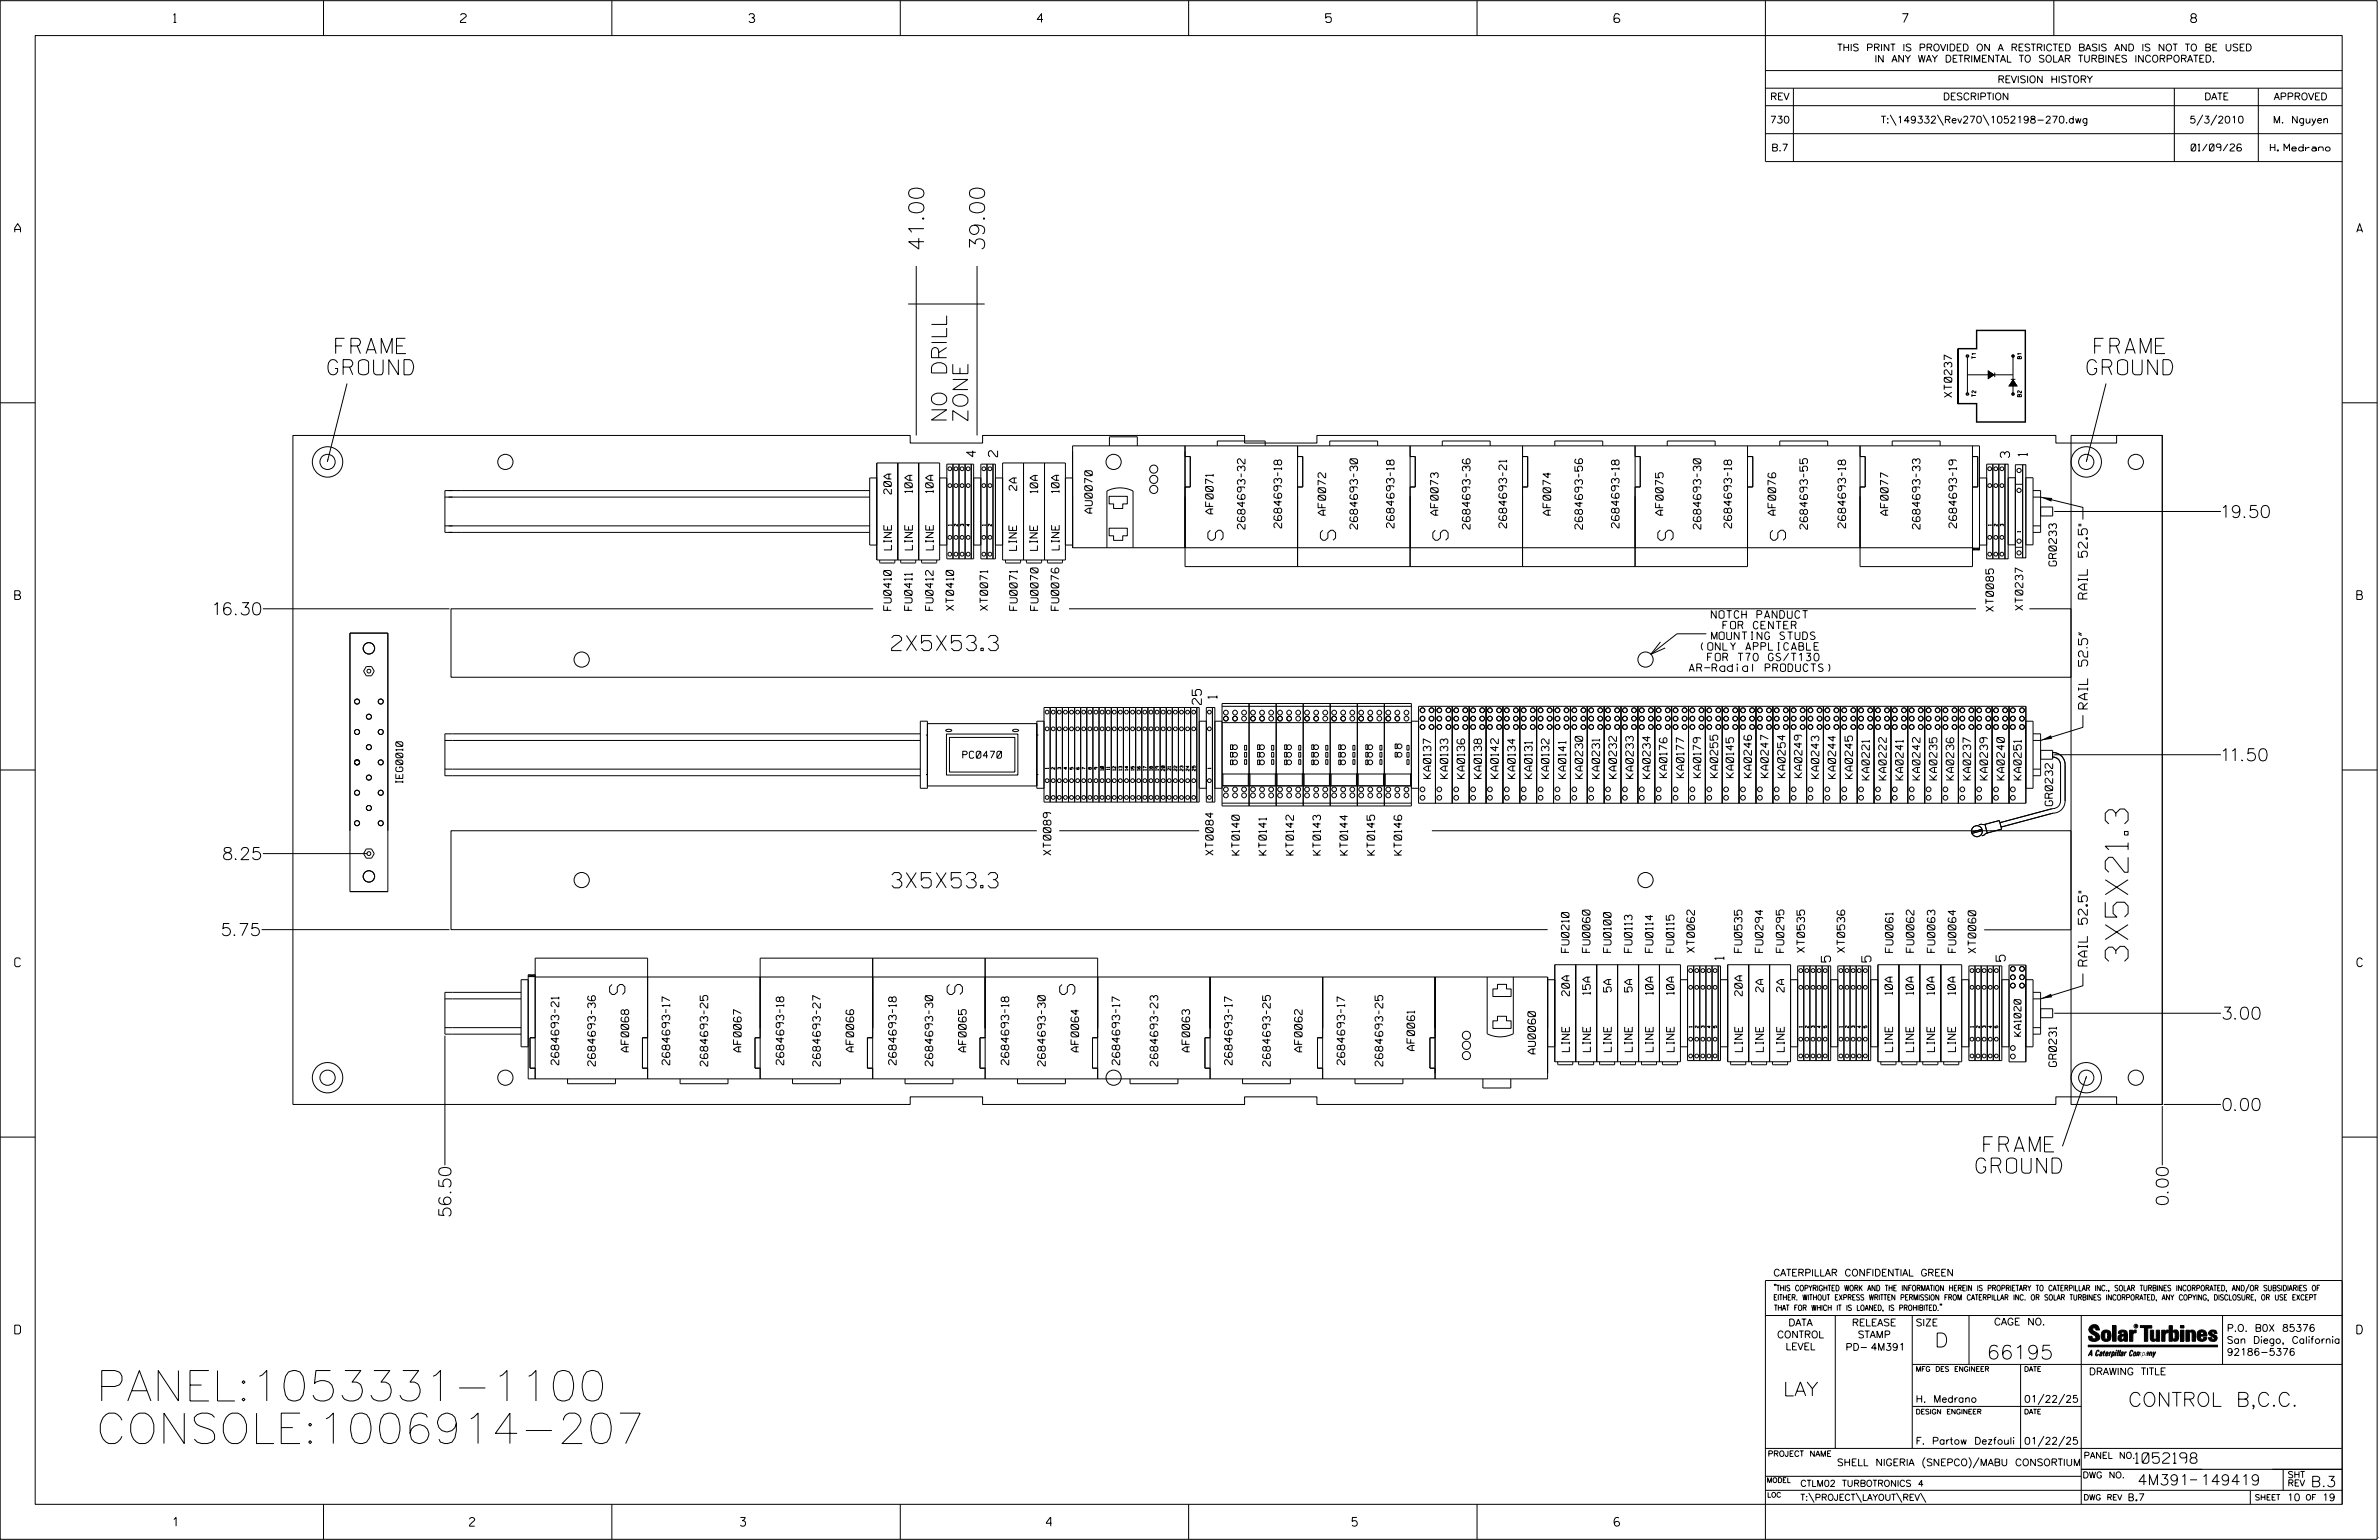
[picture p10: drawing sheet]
<svg xmlns="http://www.w3.org/2000/svg" width="864mm" height="559mm" viewBox="0 0 864 559" stroke-linecap="round" stroke-linejoin="round" font-family="sans-serif">
<defs><g id="words">
<g font-size="11">
<text x="34.8" y="508.3">PANEL:1053331-1100</text>
<text x="34.8" y="523.8">CONSOLE:1006914-207</text>
</g>
<text font-size="8.3" x="772.5" y="348.8" transform="rotate(-90 772.5 348.8)">3X5X21.3</text>
<g font-size="5.5">
<text x="335.4" y="91.1" transform="rotate(-90 335.4 91.1)">41.00</text>
<text x="357.4" y="91.1" transform="rotate(-90 357.4 91.1)">39.00</text>
<text x="121.9" y="128.3">FRAME</text>
<text x="760.4" y="128.3">FRAME</text>
<text x="119.1" y="136">GROUND</text>
<text x="757.6" y="136">GROUND</text>
<text x="343.6" y="153.4" transform="rotate(-90 343.6 153.4)">NO DRILL</text>
<text x="351.4" y="153.4" transform="rotate(-90 351.4 153.4)">ZONE</text>
<text x="444" y="196" transform="rotate(-90 444 196)">S</text>
<text x="484.8" y="196" transform="rotate(-90 484.8 196)">S</text>
<text x="525.7" y="196" transform="rotate(-90 525.7 196)">S</text>
<text x="607.3" y="196" transform="rotate(-90 607.3 196)">S</text>
<text x="648.2" y="196" transform="rotate(-90 648.2 196)">S</text>
<text x="323.7" y="236.1">2X5X53.3</text>
<text x="323.7" y="322.1">3X5X53.3</text>
<text x="221.3" y="357.2" transform="rotate(90 221.3 357.2)">S</text>
<text x="343.8" y="357.2" transform="rotate(90 343.8 357.2)">S</text>
<text x="384.7" y="357.2" transform="rotate(90 384.7 357.2)">S</text>
<text x="720.1" y="418">FRAME</text>
<text x="717.3" y="425.7">GROUND</text>
</g>
<g font-size="5.1">
<text x="702.3" y="488.8">D</text>
<text x="721.2" y="493.2">66195</text>
<text x="647.3" y="506.5">LAY</text>
<text x="772.5" y="510.3">CONTROL B,C.C.</text>
</g>
<g font-size="4.4">
<text x="807" y="187.8">19.50</text>
<text x="77.8" y="223.1">16.30</text>
<text x="807" y="276.1">11.50</text>
<text x="81.2" y="311.9">8.25</text>
<text x="80.7" y="339.5">5.75</text>
<text x="807" y="369.9">3.00</text>
<text x="807" y="403">0.00</text>
<text x="787.1" y="437.1" transform="rotate(-90 787.1 437.1)">0.00</text>
<text x="163.7" y="441.3" transform="rotate(-90 163.7 441.3)">56.50</text>
</g>
<g font-size="3.8">
<text x="775.1" y="531">1052198</text>
<text x="775.9" y="538.9">4M391</text>
<text x="798.8" y="538.9">149419</text>
<text x="838.8" y="539.5">B.3</text>
</g>
<g font-size="3.3">
<text x="354.2" y="165.7" transform="rotate(-90 354.2 165.7)">4</text>
<text x="362.1" y="165.7" transform="rotate(-90 362.1 165.7)">2</text>
<text x="729.5" y="166.1" transform="rotate(-90 729.5 166.1)">3</text>
<text x="735.9" y="165.4" transform="rotate(-90 735.9 165.4)">1</text>
<text x="757.7" y="217.3" transform="rotate(-90 757.7 217.3)">RAIL 52.5&quot;</text>
<text x="436.1" y="255.6" transform="rotate(-90 436.1 255.6)">25</text>
<text x="441.8" y="253.4" transform="rotate(-90 441.8 253.4)">1</text>
<text x="757.8" y="257.2" transform="rotate(-90 757.8 257.2)">RAIL 52.5&quot;</text>
<text x="625.8" y="348.2" transform="rotate(-90 625.8 348.2)">1</text>
<text x="664.5" y="349.1" transform="rotate(-90 664.5 349.1)">5</text>
<text x="679.2" y="349.1" transform="rotate(-90 679.2 349.1)">5</text>
<text x="727.9" y="348.8" transform="rotate(-90 727.9 348.8)">5</text>
<text x="757.7" y="350.5" transform="rotate(-90 757.7 350.5)">RAIL 52.5&quot;</text>
</g>
<g font-size="3.2">
<text x="63" y="8.2">1</text>
<text x="167.2" y="8.2">2</text>
<text x="271.8" y="8.2">3</text>
<text x="376.5" y="8.2">4</text>
<text x="481.2" y="8.2">5</text>
<text x="690.6" y="8.2">7</text>
<text x="795.3" y="8.2">8</text>
<text x="5.4" y="84.3">A</text>
<text x="855.5" y="84.3">A</text>
<text x="5.4" y="217.5">B</text>
<text x="855.6" y="217.5">B</text>
<text x="5.4" y="350.8">C</text>
<text x="855.6" y="350.8">C</text>
<text x="5.4" y="484">D</text>
<text x="855.6" y="484">D</text>
<text x="62.8" y="553.8">1</text>
<text x="170.4" y="553.8">2</text>
<text x="268.8" y="553.8">3</text>
<text x="379.8" y="553.8">4</text>
<text x="490.8" y="553.8">5</text>
<text x="585.9" y="553.8">6</text>
</g>
<g font-size="2.8">
<text x="708.5" y="144.2" transform="rotate(-90 708.5 144.2)">XT0237</text>
<text x="323.6" y="179.2" transform="rotate(-90 323.6 179.2)">20A</text>
<text x="331.2" y="178.8" transform="rotate(-90 331.2 178.8)">10A</text>
<text x="338.8" y="178.8" transform="rotate(-90 338.8 178.8)">10A</text>
<text x="369.1" y="177.9" transform="rotate(-90 369.1 177.9)">2A</text>
<text x="376.7" y="178.8" transform="rotate(-90 376.7 178.8)">10A</text>
<text x="384.5" y="178.8" transform="rotate(-90 384.5 178.8)">10A</text>
<text x="396.5" y="186.2" transform="rotate(-90 396.5 186.2)">AU0070</text>
<text x="440.4" y="186.5" transform="rotate(-90 440.4 186.5)">AF0071</text>
<text x="452" y="192" transform="rotate(-90 452 192)">2684693-32</text>
<text x="465.2" y="191.5" transform="rotate(-90 465.2 191.5)">2684693-18</text>
<text x="481.2" y="186.9" transform="rotate(-90 481.2 186.9)">AF0072</text>
<text x="492.8" y="192" transform="rotate(-90 492.8 192)">2684693-30</text>
<text x="506.1" y="191.5" transform="rotate(-90 506.1 191.5)">2684693-18</text>
<text x="522.1" y="186.9" transform="rotate(-90 522.1 186.9)">AF0073</text>
<text x="533.6" y="192" transform="rotate(-90 533.6 192)">2684693-36</text>
<text x="546.9" y="191.5" transform="rotate(-90 546.9 191.5)">2684693-21</text>
<text x="562.9" y="186.9" transform="rotate(-90 562.9 186.9)">AF0074</text>
<text x="587.7" y="191.5" transform="rotate(-90 587.7 191.5)">2684693-18</text>
<text x="603.7" y="186.9" transform="rotate(-90 603.7 186.9)">AF0075</text>
<text x="617.4" y="192" transform="rotate(-90 617.4 192)">2684693-30</text>
<text x="628.6" y="191.5" transform="rotate(-90 628.6 191.5)">2684693-18</text>
<text x="644.6" y="186.9" transform="rotate(-90 644.6 186.9)">AF0076</text>
<text x="670" y="191.5" transform="rotate(-90 670 191.5)">2684693-18</text>
<text x="685.4" y="186.9" transform="rotate(-90 685.4 186.9)">AF0077</text>
<text x="697" y="192" transform="rotate(-90 697 192)">2684693-33</text>
<text x="710.2" y="191.5" transform="rotate(-90 710.2 191.5)">2684693-19</text>
<text x="574.5" y="192" transform="rotate(-90 574.5 192)">2684693-56</text>
<text x="656.1" y="192" transform="rotate(-90 656.1 192)">2684693-55</text>
<text x="323.6" y="199.5" transform="rotate(-90 323.6 199.5)">LINE</text>
<text x="331.2" y="199.5" transform="rotate(-90 331.2 199.5)">LINE</text>
<text x="338.8" y="199.5" transform="rotate(-90 338.8 199.5)">LINE</text>
<text x="369" y="199.7" transform="rotate(-90 369 199.7)">LINE</text>
<text x="376.6" y="199.7" transform="rotate(-90 376.6 199.7)">LINE</text>
<text x="384.5" y="199.5" transform="rotate(-90 384.5 199.5)">LINE</text>
<text x="746.5" y="205.3" transform="rotate(-90 746.5 205.3)">GR0233</text>
<text x="323.5" y="221.5" transform="rotate(-90 323.5 221.5)">FU0410</text>
<text x="331.1" y="221.5" transform="rotate(-90 331.1 221.5)">FU0411</text>
<text x="338.7" y="221.5" transform="rotate(-90 338.7 221.5)">FU0412</text>
<text x="346.2" y="221.5" transform="rotate(-90 346.2 221.5)">XT0410</text>
<text x="358.5" y="221.5" transform="rotate(-90 358.5 221.5)">XT0071</text>
<text x="369.2" y="221.5" transform="rotate(-90 369.2 221.5)">FU0071</text>
<text x="376.8" y="221.5" transform="rotate(-90 376.8 221.5)">FU0070</text>
<text x="384.3" y="221.5" transform="rotate(-90 384.3 221.5)">FU0076</text>
<text x="723.7" y="221.8" transform="rotate(-90 723.7 221.8)">XT0085</text>
<text x="734.3" y="221.4" transform="rotate(-90 734.3 221.4)">XT0237</text>
<text x="621.2" y="224.3">NOTCH PANDUCT</text>
<text x="619.7" y="232.1">MOUNTING STUDS</text>
<text x="625.4" y="228.2">FOR CENTER</text>
<text x="617.2" y="235.9">(ONLY APPLICABLE</text>
<text x="618.5" y="239.8">FOR T70 GS/T130</text>
<text x="613.2" y="243.7">AR-Radial PRODUCTS)</text>
<text x="519.4" y="282.5" transform="rotate(-90 519.4 282.5)">KA0137</text>
<text x="525.6" y="282.5" transform="rotate(-90 525.6 282.5)">KA0133</text>
<text x="531.7" y="282.5" transform="rotate(-90 531.7 282.5)">KA0136</text>
<text x="537.8" y="282.5" transform="rotate(-90 537.8 282.5)">KA0138</text>
<text x="543.9" y="282.5" transform="rotate(-90 543.9 282.5)">KA0142</text>
<text x="550.1" y="282.5" transform="rotate(-90 550.1 282.5)">KA0134</text>
<text x="556.2" y="282.5" transform="rotate(-90 556.2 282.5)">KA0131</text>
<text x="562.3" y="282.5" transform="rotate(-90 562.3 282.5)">KA0132</text>
<text x="568.4" y="282.5" transform="rotate(-90 568.4 282.5)">KA0141</text>
<text x="574.5" y="282.5" transform="rotate(-90 574.5 282.5)">KA0230</text>
<text x="580.7" y="282.5" transform="rotate(-90 580.7 282.5)">KA0231</text>
<text x="586.8" y="282.5" transform="rotate(-90 586.8 282.5)">KA0232</text>
<text x="592.9" y="282.5" transform="rotate(-90 592.9 282.5)">KA0233</text>
<text x="599" y="282.5" transform="rotate(-90 599 282.5)">KA0234</text>
<text x="605.1" y="282.1" transform="rotate(-90 605.1 282.1)">KA0176</text>
<text x="611.3" y="282.1" transform="rotate(-90 611.3 282.1)">KA0177</text>
<text x="617.4" y="282.1" transform="rotate(-90 617.4 282.1)">KA0179</text>
<text x="623.6" y="282.1" transform="rotate(-90 623.6 282.1)">KA0255</text>
<text x="629.3" y="282.1" transform="rotate(-90 629.3 282.1)">KA0145</text>
<text x="635.8" y="282.1" transform="rotate(-90 635.8 282.1)">KA0246</text>
<text x="641.9" y="282.1" transform="rotate(-90 641.9 282.1)">KA0247</text>
<text x="648.1" y="282.1" transform="rotate(-90 648.1 282.1)">KA0254</text>
<text x="654.1" y="282.1" transform="rotate(-90 654.1 282.1)">KA0249</text>
<text x="660.2" y="282.5" transform="rotate(-90 660.2 282.5)">KA0243</text>
<text x="666.4" y="282.5" transform="rotate(-90 666.4 282.5)">KA0244</text>
<text x="672.5" y="282.5" transform="rotate(-90 672.5 282.5)">KA0245</text>
<text x="678.6" y="283" transform="rotate(-90 678.6 283)">KA0221</text>
<text x="684.7" y="283" transform="rotate(-90 684.7 283)">KA0222</text>
<text x="690.9" y="283" transform="rotate(-90 690.9 283)">KA0241</text>
<text x="697" y="283" transform="rotate(-90 697 283)">KA0242</text>
<text x="703.1" y="283" transform="rotate(-90 703.1 283)">KA0235</text>
<text x="709.2" y="283" transform="rotate(-90 709.2 283)">KA0236</text>
<text x="715.4" y="283" transform="rotate(-90 715.4 283)">KA0237</text>
<text x="721.5" y="283" transform="rotate(-90 721.5 283)">KA0239</text>
<text x="727.6" y="283" transform="rotate(-90 727.6 283)">KA0240</text>
<text x="733.7" y="283" transform="rotate(-90 733.7 283)">KA0251</text>
<text x="745.1" y="292.3" transform="rotate(-90 745.1 292.3)">GR0232</text>
<text x="381.5" y="310.3" transform="rotate(-90 381.5 310.3)">XT0089</text>
<text x="440.4" y="310.3" transform="rotate(-90 440.4 310.3)">XT0084</text>
<text x="449.9" y="310.3" transform="rotate(-90 449.9 310.3)">KT0140</text>
<text x="459.7" y="310.3" transform="rotate(-90 459.7 310.3)">KT0141</text>
<text x="469.5" y="310.3" transform="rotate(-90 469.5 310.3)">KT0142</text>
<text x="479.4" y="310.3" transform="rotate(-90 479.4 310.3)">KT0143</text>
<text x="489.2" y="310.3" transform="rotate(-90 489.2 310.3)">KT0144</text>
<text x="499" y="310.3" transform="rotate(-90 499 310.3)">KT0145</text>
<text x="508.8" y="310.3" transform="rotate(-90 508.8 310.3)">KT0146</text>
<text x="569.6" y="345.6" transform="rotate(-90 569.6 345.6)">FU0210</text>
<text x="577.2" y="345.6" transform="rotate(-90 577.2 345.6)">FU0060</text>
<text x="584.8" y="345.6" transform="rotate(-90 584.8 345.6)">FU0100</text>
<text x="592.4" y="345.6" transform="rotate(-90 592.4 345.6)">FU0113</text>
<text x="600" y="345.6" transform="rotate(-90 600 345.6)">FU0114</text>
<text x="607.6" y="345.6" transform="rotate(-90 607.6 345.6)">FU0115</text>
<text x="615.1" y="345.6" transform="rotate(-90 615.1 345.6)">XT0062</text>
<text x="632.4" y="345.6" transform="rotate(-90 632.4 345.6)">FU0535</text>
<text x="640" y="345.6" transform="rotate(-90 640 345.6)">FU0294</text>
<text x="647.6" y="345.6" transform="rotate(-90 647.6 345.6)">FU0295</text>
<text x="655.1" y="345.6" transform="rotate(-90 655.1 345.6)">XT0535</text>
<text x="669.6" y="345.6" transform="rotate(-90 669.6 345.6)">XT0536</text>
<text x="687.2" y="345.6" transform="rotate(-90 687.2 345.6)">FU0061</text>
<text x="694.8" y="345.6" transform="rotate(-90 694.8 345.6)">FU0062</text>
<text x="702.4" y="345.6" transform="rotate(-90 702.4 345.6)">FU0063</text>
<text x="710" y="345.6" transform="rotate(-90 710 345.6)">FU0064</text>
<text x="717.2" y="345.8" transform="rotate(-90 717.2 345.8)">XT0060</text>
<text x="584.9" y="360" transform="rotate(-90 584.9 360)">5A</text>
<text x="592.5" y="360" transform="rotate(-90 592.5 360)">5A</text>
<text x="640.1" y="360" transform="rotate(-90 640.1 360)">2A</text>
<text x="647.7" y="360" transform="rotate(-90 647.7 360)">2A</text>
<text x="569.7" y="361.3" transform="rotate(-90 569.7 361.3)">20A</text>
<text x="577.3" y="360.8" transform="rotate(-90 577.3 360.8)">15A</text>
<text x="600.1" y="360.8" transform="rotate(-90 600.1 360.8)">10A</text>
<text x="607.7" y="360.8" transform="rotate(-90 607.7 360.8)">10A</text>
<text x="632.5" y="361.3" transform="rotate(-90 632.5 361.3)">20A</text>
<text x="687" y="360.8" transform="rotate(-90 687 360.8)">10A</text>
<text x="694.6" y="360.8" transform="rotate(-90 694.6 360.8)">10A</text>
<text x="702.2" y="360.8" transform="rotate(-90 702.2 360.8)">10A</text>
<text x="709.8" y="360.8" transform="rotate(-90 709.8 360.8)">10A</text>
<text x="228.2" y="381.7" transform="rotate(-90 228.2 381.7)">AF0068</text>
<text x="269" y="381.7" transform="rotate(-90 269 381.7)">AF0067</text>
<text x="309.9" y="381.7" transform="rotate(-90 309.9 381.7)">AF0066</text>
<text x="350.7" y="381.7" transform="rotate(-90 350.7 381.7)">AF0065</text>
<text x="391.6" y="381.7" transform="rotate(-90 391.6 381.7)">AF0064</text>
<text x="431.8" y="381.7" transform="rotate(-90 431.8 381.7)">AF0063</text>
<text x="472.7" y="381.7" transform="rotate(-90 472.7 381.7)">AF0062</text>
<text x="513.5" y="381.2" transform="rotate(-90 513.5 381.2)">AF0061</text>
<text x="557.4" y="382.4" transform="rotate(-90 557.4 382.4)">AU0060</text>
<text x="569.7" y="381.6" transform="rotate(-90 569.7 381.6)">LINE</text>
<text x="577.3" y="381.6" transform="rotate(-90 577.3 381.6)">LINE</text>
<text x="584.9" y="381.6" transform="rotate(-90 584.9 381.6)">LINE</text>
<text x="592.5" y="381.6" transform="rotate(-90 592.5 381.6)">LINE</text>
<text x="600.1" y="381.6" transform="rotate(-90 600.1 381.6)">LINE</text>
<text x="607.7" y="381.6" transform="rotate(-90 607.7 381.6)">LINE</text>
<text x="632.5" y="381.6" transform="rotate(-90 632.5 381.6)">LINE</text>
<text x="640.1" y="381.6" transform="rotate(-90 640.1 381.6)">LINE</text>
<text x="647.7" y="381.6" transform="rotate(-90 647.7 381.6)">LINE</text>
<text x="687" y="381.6" transform="rotate(-90 687 381.6)">LINE</text>
<text x="694.6" y="381.6" transform="rotate(-90 694.6 381.6)">LINE</text>
<text x="702.2" y="381.6" transform="rotate(-90 702.2 381.6)">LINE</text>
<text x="709.8" y="381.6" transform="rotate(-90 709.8 381.6)">LINE</text>
<text x="202.8" y="386.3" transform="rotate(-90 202.8 386.3)">2684693-21</text>
<text x="216.1" y="386.8" transform="rotate(-90 216.1 386.8)">2684693-36</text>
<text x="243.1" y="386.3" transform="rotate(-90 243.1 386.3)">2684693-17</text>
<text x="256.9" y="386.8" transform="rotate(-90 256.9 386.8)">2684693-25</text>
<text x="284.5" y="386.3" transform="rotate(-90 284.5 386.3)">2684693-18</text>
<text x="297.8" y="386.8" transform="rotate(-90 297.8 386.8)">2684693-27</text>
<text x="325.3" y="386.3" transform="rotate(-90 325.3 386.3)">2684693-18</text>
<text x="338.6" y="386.8" transform="rotate(-90 338.6 386.8)">2684693-30</text>
<text x="366.2" y="386.3" transform="rotate(-90 366.2 386.3)">2684693-18</text>
<text x="379.4" y="386.8" transform="rotate(-90 379.4 386.8)">2684693-30</text>
<text x="406.5" y="386.3" transform="rotate(-90 406.5 386.3)">2684693-17</text>
<text x="420.3" y="386.8" transform="rotate(-90 420.3 386.8)">2684693-23</text>
<text x="447.3" y="386.3" transform="rotate(-90 447.3 386.3)">2684693-17</text>
<text x="461.1" y="386.8" transform="rotate(-90 461.1 386.8)">2684693-25</text>
<text x="488.1" y="386.3" transform="rotate(-90 488.1 386.3)">2684693-17</text>
<text x="502" y="386.8" transform="rotate(-90 502 386.8)">2684693-25</text>
<text x="746.5" y="387" transform="rotate(-90 746.5 387)">GR0231</text>
</g>
<g font-size="2.5">
<text x="666.9" y="18.5">THIS PRINT IS PROVIDED ON A RESTRICTED BASIS AND IS NOT TO BE USED</text>
<text x="680.5" y="22.6">IN ANY WAY DETRIMENTAL TO SOLAR TURBINES INCORPORATED.</text>
<text x="725.1" y="30">REVISION HISTORY</text>
<text x="642.6" y="36.3">REV</text>
<text x="705.3" y="36.3">DESCRIPTION</text>
<text x="800.2" y="36.3">DATE</text>
<text x="825.4" y="36.3">APPROVED</text>
<text x="642.5" y="44.7">730</text>
<text x="682.8" y="44.7">T:\149332\Rev270\1052198-270.dwg</text>
<text x="794.8" y="44.7">5/3/2010</text>
<text x="825.1" y="44.7">M. Nguyen</text>
<text x="643" y="54.8">B.7</text>
<text x="795.4" y="54.8">01/09/26</text>
<text x="824.2" y="54.8">H. Medrano</text>
<text x="349.5" y="275.1">PC0470</text>
<text x="146.2" y="284.1" transform="rotate(-90 146.2 284.1)">IEG0010</text>
<text x="733.6" y="376" transform="rotate(-90 733.6 376)">KA1020</text>
<text x="643.8" y="463">CATERPILLAR CONFIDENTIAL GREEN</text>
<text x="645.1" y="485.5">CONTROL</text>
<text x="649.2" y="481.1">DATA</text>
<text x="672.3" y="481.1">RELEASE</text>
<text x="674.4" y="485.5">STAMP</text>
<text x="695.4" y="481.1">SIZE</text>
<text x="723.8" y="480.8">CAGE NO.</text>
<text x="808.4" y="483.1">P.O. B0X 85376</text>
<text x="648.2" y="489.8">LEVEL</text>
<text x="669.9" y="490">PD- 4M391</text>
<text x="808.4" y="487.5">San Diego, California</text>
<text x="808.4" y="491.8">92186-5376</text>
<text x="758.3" y="498.9">DRAWING TITLE</text>
<text x="695.4" y="508.9">H. Medrano</text>
<text x="734.8" y="508.9">01/22/25</text>
<text x="695.4" y="524.1">F. Partow Dezfouli</text>
<text x="734.8" y="524.1">01/22/25</text>
<text x="666.8" y="531.9">SHELL NIGERIA (SNEPCO)/MABU CONSORTIUM</text>
<text x="772.8" y="544.6">B.7</text>
<text x="830.2" y="544.6">10</text>
<text x="843" y="544.6">19</text>
</g>
<g font-size="2.3">
<text x="756.4" y="529.2">PANEL NO.</text>
<text x="653.5" y="539.4">CTLM02 TURBOTRONICS 4</text>
<text x="756" y="536.3">DWG NO.</text>
<text x="830.4" y="539.3">REV</text>
<text x="830.4" y="536.2">SHT</text>
<text x="653.5" y="544.5">T:\PROJECT\LAYOUT\REV\</text>
</g>
<g font-size="2">
<text x="643.8" y="468.4">&quot;THIS COPYRIGHTED WORK AND THE INFORMATION HEREIN IS PROPRIETARY TO CATERPILLAR INC., SOLAR TURBINES INCORPORATED, AND/OR SUBSIDIARIES OF</text>
<text x="643.8" y="471.8">EITHER. WITHOUT EXPRESS WRITTEN PERMISSION FROM CATERPILLAR INC. OR SOLAR TURBINES INCORPORATED, ANY COPYING, DISCLOSURE, OR USE EXCEPT</text>
<text x="644" y="475.6">THAT FOR WHICH IT IS LOANED, IS PROHIBITED.&quot;</text>
<text x="641.7" y="528.5">PROJECT NAME</text>
<text x="756.3" y="544.3">DWG REV</text>
<text x="818.5" y="544.3">SHEET</text>
<text x="836.9" y="544.3">OF</text>
</g>
<g font-size="1.8">
<text x="695.4" y="497.6">MFG DES ENGINEER</text>
<text x="734.8" y="497.6">DATE</text>
<text x="695.4" y="513.1">DESIGN ENGINEER</text>
<text x="734.8" y="513.1">DATE</text>
<text x="641.3" y="538">MODEL</text>
<text x="641.5" y="543.3">LOC</text>
</g>
<g font-size="1.4">
<text x="717.2" y="130.2" transform="rotate(-90 717.2 130.2)">T1</text>
<text x="733.8" y="130.2" transform="rotate(-90 733.8 130.2)">B1</text>
<text x="717.2" y="144" transform="rotate(-90 717.2 144)">T2</text>
<text x="733.8" y="144" transform="rotate(-90 733.8 144)">B2</text>
</g>
<g font-size="1.1">
<text x="345.4" y="190.7" transform="rotate(-90 345.4 190.7)">1</text>
<text x="347.6" y="190.9" transform="rotate(-90 347.6 190.9)">2</text>
<text x="349.8" y="190.9" transform="rotate(-90 349.8 190.9)">3</text>
<text x="352" y="190.9" transform="rotate(-90 352 190.9)">4</text>
<text x="357.7" y="190.7" transform="rotate(-90 357.7 190.7)">1</text>
<text x="359.9" y="190.9" transform="rotate(-90 359.9 190.9)">2</text>
<text x="722.8" y="190.7" transform="rotate(-90 722.8 190.7)">1</text>
<text x="725" y="190.9" transform="rotate(-90 725 190.9)">2</text>
<text x="727.3" y="190.9" transform="rotate(-90 727.3 190.9)">3</text>
<text x="733.5" y="193.1" transform="rotate(-90 733.5 193.1)">1</text>
<text x="380.7" y="279" transform="rotate(-90 380.7 279)">1</text>
<text x="382.9" y="279.2" transform="rotate(-90 382.9 279.2)">2</text>
<text x="385.1" y="279.2" transform="rotate(-90 385.1 279.2)">3</text>
<text x="387.3" y="279.2" transform="rotate(-90 387.3 279.2)">4</text>
<text x="389.5" y="279.2" transform="rotate(-90 389.5 279.2)">5</text>
<text x="394" y="279.2" transform="rotate(-90 394 279.2)">7</text>
<text x="396.2" y="279.2" transform="rotate(-90 396.2 279.2)">8</text>
<text x="398.4" y="279.2" transform="rotate(-90 398.4 279.2)">9</text>
<text x="400.6" y="279.5" transform="rotate(-90 400.6 279.5)">10</text>
<text x="402.8" y="279.3" transform="rotate(-90 402.8 279.3)">11</text>
<text x="405" y="279.5" transform="rotate(-90 405 279.5)">12</text>
<text x="407.3" y="279.5" transform="rotate(-90 407.3 279.5)">13</text>
<text x="409.5" y="279.5" transform="rotate(-90 409.5 279.5)">14</text>
<text x="411.7" y="279.5" transform="rotate(-90 411.7 279.5)">15</text>
<text x="413.9" y="279.5" transform="rotate(-90 413.9 279.5)">16</text>
<text x="416.1" y="279.5" transform="rotate(-90 416.1 279.5)">17</text>
<text x="418.4" y="279.5" transform="rotate(-90 418.4 279.5)">18</text>
<text x="420.6" y="279.5" transform="rotate(-90 420.6 279.5)">19</text>
<text x="422.8" y="279.7" transform="rotate(-90 422.8 279.7)">20</text>
<text x="425" y="279.5" transform="rotate(-90 425 279.5)">21</text>
<text x="427.2" y="279.7" transform="rotate(-90 427.2 279.7)">22</text>
<text x="429.4" y="279.7" transform="rotate(-90 429.4 279.7)">23</text>
<text x="431.7" y="279.7" transform="rotate(-90 431.7 279.7)">24</text>
<text x="433.9" y="279.7" transform="rotate(-90 433.9 279.7)">25</text>
<text x="439.6" y="279" transform="rotate(-90 439.6 279)">1</text>
<text x="614.3" y="372.8" transform="rotate(-90 614.3 372.8)">1</text>
<text x="616.5" y="373" transform="rotate(-90 616.5 373)">2</text>
<text x="618.7" y="373" transform="rotate(-90 618.7 373)">3</text>
<text x="620.9" y="373" transform="rotate(-90 620.9 373)">4</text>
<text x="623.1" y="373" transform="rotate(-90 623.1 373)">5</text>
<text x="654.2" y="372.8" transform="rotate(-90 654.2 372.8)">1</text>
<text x="656.5" y="373" transform="rotate(-90 656.5 373)">2</text>
<text x="658.7" y="373" transform="rotate(-90 658.7 373)">3</text>
<text x="660.9" y="373" transform="rotate(-90 660.9 373)">4</text>
<text x="663.1" y="373" transform="rotate(-90 663.1 373)">5</text>
<text x="668.8" y="372.8" transform="rotate(-90 668.8 372.8)">1</text>
<text x="671" y="373" transform="rotate(-90 671 373)">2</text>
<text x="673.2" y="373" transform="rotate(-90 673.2 373)">3</text>
<text x="675.5" y="373" transform="rotate(-90 675.5 373)">4</text>
<text x="677.7" y="373" transform="rotate(-90 677.7 373)">5</text>
<text x="716.4" y="372.8" transform="rotate(-90 716.4 372.8)">1</text>
<text x="718.6" y="373" transform="rotate(-90 718.6 373)">2</text>
<text x="720.8" y="373" transform="rotate(-90 720.8 373)">3</text>
<text x="723" y="373" transform="rotate(-90 723 373)">4</text>
<text x="725.3" y="373" transform="rotate(-90 725.3 373)">5</text>
</g>
<text font-size=".9" x="775.1" y="481.7">R</text>
</g></defs>
<g fill="none" stroke="#000" stroke-width=".36">
<path d="M.1 .2h862.8v558.4h-862.8zM12.8 12.9h837.4v533h-837.4zM117.4 .2v12.7M222.1 .2v12.7M326.8 .2v12.7M431.5 .2v12.7M536.2 .2v12.7M587.9 5.5l-.5-.5h-1l-.5 1v1.7l.5 .4h1l.6-.4v-.6l-.6-.5h-1l-.5 .5M640.9 .2v58.4h209.3M745.6 .2v12.7M640.9 25.6h209.3M640.9 32h209.3"/>
<path d="M640.9 38.3h209.3M651 32v26.6M789.3 32v26.6M819.8 32v26.6M640.9 48.5h209.3M686.2 41.7l2.1 3.8M703.3 41.7l2.2 3.8M719.9 41.7l2.1 3.8M799.6 41.7l-2.1 3.8M804.7 41.7l-2.2 3.8M332.6 96.5v61.5M354.7 96.5v61.5"/>
<path d="M329.7 110.3h27.7M126 139.2l-7.2 28.4M714.2 136h16.5M714.2 129.5v13.2M724.1 135.2v1.6M729.9 137.7h1.7M730.7 129.5v13.2M764.5 139.2l-7.2 28.4M.1 146.2h12.7M106.3 158h224.1v2.8h26.3v-2.8h95.1v2.8h26.2v-2.8h268.3v2.8h22v-2.8h16.6v242.8h-16.6v-2.8h-22v2.8h-268.3v-2.8h-26.2v2.8h-95.1v-2.8h-26.3v2.8h-224.1zM751.8 158h33.1v242.8h-33.1zM850.2 146.2h12.7"/>
<path d="M315.7 178h-154.2v15.2h154.2M318.3 168h22.8v35.2h-22.8zM318.3 173.4h-2.6v24.4h2.6M325.9 168v35.2M333.5 168v35.2M341.1 173.4h2.6M343.7 168.4h9.7v34.4h-9.7zM345.9 168.4v34.4M348.1 168.4v34.4M350.3 168.4v34.4M352.6 168.4v34.4M353.4 173.4h2.7"/>
<path d="M356.1 168.4h5.3v34.4h-5.3zM358.3 168.4v34.4M360.5 168.4v34.4M361.4 173.4h2.6M364 168h22.8v35.2h-22.8zM371.5 168v35.2M379.2 168v35.2M386.8 173.4h2.6M402.7 161.8v-3.3h10.2v3.3M430.2 165.7h1.9v11h-1.9M430.2 161.8v43.8h204.2v-43.8M441.9 161.8v-1.8h17.4v1.8"/>
<path d="M471 165.7h1.9v11h-1.9M471 161.8v43.8M482.7 161.8v-1.8h17.4v1.8M511.9 165.7h1.9v11h-1.9M511.9 161.8v43.8M523.6 161.8v-1.8h17.3v1.8M552.7 165.7h1.9v11h-1.9M552.7 161.8v43.8M564.4 161.8v-1.8h17.4v1.8M593.5 165.7h1.9v11h-1.9M593.5 161.8v43.8M605.2 161.8v-1.8h17.4v1.8"/>
<path d="M634.4 165.7h1.9v11h-1.9M646.1 161.8v-1.8h17.4v1.8M675.2 165.7h1.9v11h-1.9M686.9 161.8v-1.8h17.4v1.8M716 161.8v43.8h-40.8v-43.8M716 165.7h1.9v11h-1.9M718.6 173.4h2.6M721.2 168.4h6.6v34.4h-6.6zM723.4 168.4v34.4M725.6 168.4v34.4M727.8 168.4h1.2v34.4h-1.2zM731.6 173.4h-2.6v24.3h2.6"/>
<path d="M731.6 168.6h2.6v33.8h-2.6zM731.6 175.7h2.6M734.2 168.6h1.2v33.8h-1.2zM735.4 173.4h2.6v24.3h-2.6zM738 178h2.8v15.2h-2.8M161.5 180.4h154.2M161.5 190.8h154.2M341.1 197.8h2.6M353.4 197.8h2.7M361.4 197.8h2.6M386.8 197.8h2.6M401.8 198.8v-20.6a10.5 10.5 0 0 1 9.5 0v20.6"/>
<path d="M402.6 180.1h6.6v2.7h-1.6v1.7h-3.4v-1.7h-1.6zM402.6 191.7h6.6v2.7h-1.6v1.7h-3.4v-1.7h-1.6zM716 198.9h2.6l-2.6 .6h2.6zM716 198.8h-326.6v-37h329.2v37.7M718.6 197.8h2.6M731.6 198.6h2.6M738 180.4h2.8l15.3 3.7v4.4M738 190.8h2.8M740.8 184h4.3v3.2h-4.3M745.7 185.6h60.5M319.3 203.2v.9l.3 .2h5l.2-1.1M327 203.2l.2 1.1h5l.2-1.1"/>
<path d="M334.5 203.2v.9l.3 .2h5l.2-1.1M365 203.2l.2 1.1h5.1l.2-1.1M372.6 203.2v.9l.3 .2h5l.2-1.1M380.2 203.2l.2 1.1h5.1l.2-1.1M95.4 220.9h67.8M127 229.7h13.8v93.8h-13.8zM317 220.9h-153.3v24.8h588.1v-24.8h-15.1M388.1 220.9h329.2M602.8 232.9l-3.5 4.5 5.2-2.3M619.4 230h-10.6l-9.5 7.4M133 241.9h1.9l1 1.6-1 1.7h-1.9l-1-1.7zM379 256.7h56.3v34.3h-56.3z"/>
<path d="M381.2 256.7v34.3M383.4 256.7v34.3M385.7 256.7v34.3M387.9 256.7v34.3M390.1 256.7v34.3M392.3 256.7v34.3M394.5 256.7v34.3M396.7 256.7v34.3M399 256.7v34.3M401.2 256.7v34.3M403.4 256.7v34.3M405.6 256.7v34.3"/>
<path d="M407.8 256.7v34.3M410 256.7v34.3M412.3 256.7v34.3M414.5 256.7v34.3M416.7 256.7v34.3M418.9 256.7v34.3M421.1 256.7v34.3M423.4 256.7v34.3M425.6 256.7v34.3M427.8 256.7v34.3M430 256.7v34.3M432.2 256.7v34.3"/>
<path d="M434.4 256.7v34.3M437.9 256.7h3.1v34.3h-3.1zM440.1 256.7v34.3M443.6 255.3h68.7v37.2h-68.7zM443.6 256.3h68.7M453.4 255.3v37.2M463.3 255.3v37.2M473.1 255.3v37.2M482.9 255.3v37.2M492.7 255.3v37.2M502.5 255.3v37.2M514.9 256.3h220.5v35.2h-220.5z"/>
<path d="M521.1 256.3v35.2M527.2 256.3v35.2M533.3 256.3v35.2M539.5 256.3v35.2M545.6 256.3v35.2M551.7 256.3v35.2M557.8 256.3v35.2M564 256.3v35.2M570.1 256.3v35.2M576.2 256.3v35.2M582.3 256.3v35.2M588.4 256.3v35.2"/>
<path d="M594.6 256.3v35.2M600.7 256.3v35.2M606.8 256.3v35.2M613 256.3v35.2M619.1 256.3v35.2M625.2 256.3v35.2M631.3 256.3v35.2M637.4 256.3v35.2M643.6 256.3v35.2M649.7 256.3v35.2M655.8 256.3v35.2M661.9 256.3v35.2"/>
<path d="M668.1 256.3v35.2M674.2 256.3v35.2M680.3 256.3v35.2M686.4 256.3v35.2M692.5 256.3v35.2M698.7 256.3v35.2M704.8 256.3v35.2M710.9 256.3v35.2M717.1 256.3v35.2M723.2 256.3v35.2M729.3 256.3v35.2M756.1 259.5v4.4l-15.3 4.8h-2.8"/>
<path d="M.1 279.4h12.7M161.5 268.7h172.6M161.5 279.1h172.6M334.1 266.3h-172.6v15.2h172.6M334.1 261.7h2.6v24.3h-2.6zM336.1 266.7h.6M336.7 262.6h39.7M343.4 264.9l1-.3 1.1 .4a1.67 1.67 0 0 1-2.2 0zM343.6 266.3h25.9v14.9h-25.9zM344.7 267.6h23.7v12.5h-23.7zM367.6 264.9l1.1-.3 1.1 .4a1.67 1.67 0 0 1-2.2 0zM376.4 266.7h.5"/>
<path d="M379 261.7h-2.6v24.3h2.6M390.8 278.5l-.2 .5 1 .2v-.8l-.4 .2 .2 .6M435.3 261.7h2.6M441 261.7h2.6M443.6 262.2h68.7M446.7 270.3h.8v1.7h-.8zM446.7 273h.8v1.7h-.8zM446.7 275.8h.8v1.7h-.8zM451.8 270.5h.7v1.7h-.7zM451.8 273h.7v1.7h-.7zM451.8 275.7h.7v1.7h-.7zM456.5 270.3h.8v1.7h-.8z"/>
<path d="M456.5 273h.8v1.7h-.8zM456.5 275.8h.8v1.7h-.8zM461.6 270.5h.8v1.7h-.8zM461.6 273h.8v1.7h-.8zM461.6 275.7h.8v1.7h-.8zM466.3 270.3h.8v1.7h-.8zM466.3 273h.8v1.7h-.8zM466.3 275.8h.8v1.7h-.8zM471.5 270.5h.7v1.7h-.7zM471.5 273h.7v1.7h-.7zM471.5 275.7h.7v1.7h-.7zM476.2 270.3h.7v1.7h-.7z"/>
<path d="M476.2 273h.7v1.7h-.7zM476.2 275.8h.7v1.7h-.7zM481.3 270.5h.7v1.7h-.7zM481.3 273h.7v1.7h-.7zM481.3 275.7h.7v1.7h-.7zM486 270.3h.7v1.7h-.7zM486 273h.7v1.7h-.7zM486 275.8h.7v1.7h-.7zM491.1 270.5h.7v1.7h-.7zM491.1 273h.7v1.7h-.7zM491.1 275.7h.7v1.7h-.7zM495.8 270.3h.8v1.7h-.8z"/>
<path d="M495.8 273h.8v1.7h-.8zM495.8 275.8h.8v1.7h-.8zM500.9 270.5h.8v1.7h-.8zM500.9 273h.8v1.7h-.8zM500.9 275.7h.8v1.7h-.8zM506.4 269.9h.8v1.7h-.8zM506.4 273h.8v1.7h-.8zM510.7 270.5h.8v1.7h-.8zM510.7 273h.8v1.7h-.8zM510.7 275.7h.8v1.7h-.8zM512.3 261.7h2.6M735.4 261.7h2.6v24.3h-2.6"/>
<path d="M738 266.3h2.8v15.2h-2.8M738 279.1h2.8M740.8 272.3h4.3v3.2h-4.3M745.1 274.7a2.77 2.77 0 0 1 2.9 2.8v13.2a2.91 2.91 0 0 1-3.2 2.8l-18.8 5M745.1 273a4.5 4.5 0 0 1 4.6 4.5v13.2a4.4 4.4 0 0 1-4.5 4.4l-18.8 5M745.7 273.9h60.5M850.2 279.4h12.7M336.1 281.1h.6M336.7 285.2h39.7M376.4 281.1h.5M435.3 286h2.6M441 286h2.6"/>
<path d="M443.6 280.8h.3v4.3M443.6 291.4h68.7M443.6 285.2h68.7M443.6 280.8h68.7M453.1 285.1v-4.3h.6v4.3M463 285.1v-4.3h.6v4.3M472.8 285.1v-4.3h.6v4.3M482.6 285.1v-4.3h.6v4.3M492.4 285.1v-4.3h.6v4.3M502.2 285.1v-4.3h.6v4.3M512.3 286h2.6M512.3 280.8h-.2v4.3"/>
<path d="M720.5 299.1l5.3-1.4 .8 3.1-5.2 1.5zM720.8 299.1l-2.5 .2M95.4 309.7h37.9M133 308h1.9l1 1.7-1 1.7h-1.9l-1-1.7zM376.4 301.4h-212.7v35.9h398.1M384.5 301.4h50.8M519.8 301.4h232v36h-31.5M719.5 300.9l-3.8 1M719.6 301.4l-3.8 1M721.6 302.2l-2.2 1.1M95 337.3h68.2M191.7 353.7v37.8h370.1v-37h-367.5"/>
<path d="M191.7 353.7h2.6l-2.6 .7h2.6zM191.7 355.5h-2.5v24.3h2.5M316.8 347.7v43.8M357.6 347.7v43.8M439.3 354.5v37M480.1 354.5v37M520.9 354.5v37M539.9 354.5v20.6a10.5 10.5 0 0 0 9.4 0v-20.6M543.6 357.2h3.3v1.6h1.6v2.8h-6.6v-2.8h1.7zM561.8 355.5h2.6M564.4 350.1h45.6v35.2h-45.6zM572 350.1v35.2"/>
<path d="M579.6 350.1v35.2M587.2 350.1v35.2M594.8 350.1v35.2M602.4 350.1v35.2M610 355.5h2.6M612.6 350.5h12v34.3h-12zM614.8 350.5v34.3M617 350.5v34.3M619.3 350.5v34.3M621.5 350.5v34.3M623.7 350.5v34.3M624.6 355.5h2.6"/>
<path d="M627.2 350.1h22.8v35.2h-22.8zM634.8 350.1v35.2M642.4 350.1v35.2M650 355.5h2.6M652.6 350.5h12v34.3h-12zM654.8 350.5v34.3M657 350.5v34.3M659.2 350.5v34.3M661.5 350.5v34.3M663.7 350.5v34.3M664.6 355.5h2.5M667.1 350.5h12v34.3h-12z"/>
<path d="M669.4 350.5v34.3M671.6 350.5v34.3M673.8 350.5v34.3M676 350.5v34.3M678.3 350.5v34.3M679.1 355.5h2.6M681.7 350.1h30.4v35.2h-30.4zM689.3 350.1v35.2M696.9 350.1v35.2M704.5 350.1v35.2M712.1 355.5h2.6M714.7 350.5h12v34.3h-12z"/>
<path d="M717 350.5v34.3M719.2 350.5v34.3M721.4 350.5v34.3M723.6 350.5v34.3M725.8 350.5v34.3M726.7 355.5h2.6M729.3 350.2h6.1v35.1h-6.1zM735.4 355.5h2.6v24.3h-2.6M756.1 353.3v4.4l-15.3 4.7h-2.8M161.5 362.4h27.7M161.5 372.9h27.7M161.5 375.8v47"/>
<path d="M189.2 360.1h-27.7v15.1h27.7M194.3 376.6h-1.9v11h1.9M235.1 376.6h-1.9v11h1.9M275.9 376.6h-1.8v11h1.8M316.8 376.6h-1.9v11h1.9M357.6 376.6h-1.9v11h1.9M398.5 376.6h-1.9v11h1.9M439.3 376.6h-1.9v11h1.9M480.1 376.6h-1.8v11h1.8M520.9 376.6h-1.8v11h1.8M543.6 368.8h3.3v1.6h1.6v2.8h-6.6v-2.8h1.7zM561.8 379.8h2.6"/>
<path d="M610 379.8h2.6M624.6 379.8h2.6M650 379.8h2.6M664.6 379.8h2.5M679.1 379.8h2.6M712.1 379.8h2.6M726.7 379.8h2.6M738 360.1h2.8v15.1h-2.8M738 372.9h2.8M740.8 366h4.3v3.3h-4.3M745.7 367.7h60.5M194.3 391.5v-43.8h40.8v43.8"/>
<path d="M206 391.5v1.7h17.4v-1.7M246.9 391.5v1.7h17.4v-1.7M275.9 391.5v-43.8h122.6v43.8M287.7 391.5v1.7h17.4v-1.7M328.5 391.5v1.7h17.4v-1.7M369.4 391.5v1.7h17.4v-1.7M410.2 391.5v1.7h17.4v-1.7M451.1 391.5v1.7h17.3v-1.7M491.9 391.5v1.7h17.4v-1.7M538.3 391.5v3.3h10.1v-3.3M565.5 385.3l.2 1.1h5l.2-1.1M573.1 385.3l.2 1.1h5l.2-1.1"/>
<path d="M580.7 385.3l.2 1.1h5l.2-1.1M588.3 385.3l.2 1.1h5l.2-1.1M595.9 385.3l.2 1.1h5l.2-1.1M603.5 385.3l.2 1.1h5l.2-1.1M628.2 385.3l.2 1.1h5.1l.2-.2v-.9M635.8 385.3l.3 1.1h5l.2-1.1M643.4 385.3l.2 1.1h5.1l.2-.2v-.9M682.8 385.3l.2 1.1h5l.3-.2v-.9M690.4 385.3l.2 1.1h5l.3-1.1M698 385.3l.2 1.1h5l.3-.2v-.9M705.6 385.3l.2 1.1h5l.3-1.1M757.4 390.5l-8.7 25.4"/>
<path d="M.1 412.6h12.7M784.9 401.3v21.5M785.5 400.8h20.7M850.2 412.6h12.7M640.9 477.3h209.3M644.2 466.1l-.1 .4M644.7 466.1l-.2 .4M666.2 477.3v48.3M694.2 477.3v48.3M704.4 473.3l-.1 .4M704.8 473.3l-.1 .4M714.8 477.3v17.8"/>
<path d="M755.5 477.3v68.6M806.8 477.3v17.8M816.5 466l-1.4 3.1M850.2 464.6h-209.3v94M850.2 464.8v81.1M694.2 495.1h156M733.5 495.1v30.5M758.6 481.4a2.02 2.02 0 0 1 3.1-.1l.5 1.3h-1.3l-.2-.6-.4-.2-.6 .1-.1 .4 .4 .7a2.46 2.46 0 0 1 2.2 2.9 2.83 2.83 0 0 1-3.8 .3l-.3-1.3h1.3l.2 .7 .6 .3 .5-.2 .2-.5-.4-.6-1.9-1.2-.4-.9zM759.2 491.3h-.7l.7-1.2v1.9h.2l-.1-2.1-1.3 2.1 .5-.5h.7M761.3 490l.3-.2 .4 .3-.1 .3-.3-.4-.4 .3-.3 1.6h.4l.4-.5-.3 .6-.4 .1-.3-.4zM762.6 490.6l.5-.1-.1 1.4h-.9a.74 .74 0 0 1 .9-.8l-.3 .7-.5 .1 .2-.5 .6-.2v-.5l-.7 .2zM763 483.2a2.17 2.17 0 0 1 3.1 0l.3 1.4-.3 1.5a2.17 2.17 0 0 1-3.1 0l-.3-1.5z"/>
<path d="M763.6 490.5l.4-.4 .2 .6h-.3l-.3 .9 .2 .4-.3-.1zM764.1 483.7l.5-.4 .4 .3v2.2l-.4 .2-.5-.2zM764.6 491.1l.6 .2v-.7l-.4-.1-.4 .6-.1 .8h.6M764.6 491.1l-.1 .8h.4M764.6 482.6v.8M764.8 490.7l.4 .1v.3h-.6zM765 491.5l-.1 .4zM766 490.5l-.5 1.5zM766 490.8l.4-.3-.4 .4M766.9 481h1.3v5.7h-1.3zM767 490.8l.5 .1-.3 .8-.4 .2zM767.3 490.5h-.5l-.5 2"/>
<path d="M767.3 490.5a.8 .8 0 0 1 .2 1 .8 .8 0 0 1-.9 .4l-.1 .6M767.3 490.5l-.1 .2M768.1 490.5l-.4 1.5zM768.2 489.9h.3l-.1 .2h-.2zM769 489.9l-.5 2.1zM769.7 489.9l-.6 2.1zM770.1 491.4l.5-.3-.5 .8zM770.4 491.9h.1M770.6 491.1l.1-.4-.7 .2 .1-.3 .6-.1 .2 .3-.5 1.1M770.6 491.1a.74 .74 0 0 0-.8 .8h.6M771 484.8h-.7l-.3 .6 .4 .7 .5-.3 .1-2.4h-.8l-.1 .4h-1.2a1.71 1.71 0 0 1 1.8-1.3 1.71 1.71 0 0 1 1.6 1.4v2.8h-1.1l-.1-.6M771 484.2l-1.5 .1a1.41 1.41 0 0 0 0 2.4l.5 .1 1.1-.7"/>
<path d="M771.2 486.1h-.1M771.4 490.5l.1 .3 .4-.3-.9 1.5zM771.5 490.8h.1M773 482.7h1.2v.5l.5-.5 .7-.1v1h-.6l-.5 .4-.1 2.7h-1.2zM773.3 490.3l.6-.4 .4 .2-.1 .4-.3-.4a1.28 1.28 0 0 0-.5 1.8l.6-.4-.1 .4-.8 .1zM774.7 490.8l.5-.3a.88 .88 0 0 1 .2 .9 .88 .88 0 0 1-.7 .7l-.2-.2zM774.8 490.9h.5l-.3 1h-.3l-.2-.2zM775.2 490.5l-.1 .2M776.8 481h4.3v.9h-1.5v4.8h-1.3M776.8 490.6l-.8 .2v-.3l-.4 1.5 .8-1.3v1.3l.3-1.2M779.3 491.1h.4M779.6 490.5h.3l-.3 1.4"/>
<path d="M779.6 490.7h.2l-.1 .4M779.7 491.1l-.1 .4M779.7 491.1l-.4 .2M780.1 492l.4-1.5 .1 .3 .3-.3 .3 .2-.3 1.3v-1.3l-.7 1.3M780.6 482.7h1.2v2.7l.1 .4 .4 .3 .4-.7v-2.7h1.2l.1 4h-1.3v-.5l-1.1 .6-.7-.3-.3-.7zM781.6 492.5l1-2-.8 1.3-.2-1.3-.2 2M784.7 482.7h1.2v.5l.5-.5 .7-.1v1h-.5l-.6 .4-.1 2.7h-1.2zM787.4 481h1.2v2a1.4 1.4 0 0 1 2.2 .2l.1 1.4-.4 1.9-1.5 .1-.4-.5v-1l.5 .9 .5-.3v-2.1l-.5-.4-.5 .7v2.8h-1.2zM791.5 482.7h1.3v4h-1.3zM791.5 481h1.3v.9h-1.3zM793.5 482.7h1.3v.4l.7-.5 1.1 .2 .4 .6v3.3h-1.2l-.3-3.4-.7 .2v3.2h-1.3zM794.8 483.1h.1"/>
<path d="M797.7 483.2a1.92 1.92 0 0 1 2.4-.5 1.92 1.92 0 0 1 1 2.1h-2.3v.8l.6 .5 .5-.3v-.5h1.2a1.83 1.83 0 0 1-2.1 1.4 1.83 1.83 0 0 1-1.5-2.1zM798.8 484.2v.6M799.1 483.4h.6l.2 .8h-1.1zM804.6 482.9a1.84 1.84 0 0 0-2.9 .8 3.3 3.3 0 0 0 2.2 1.9l-.5 .5-.4-.3-.1-.4h-1.2l.1 .6a1.92 1.92 0 0 0 2.9 .4M804.9 483.8h-1.2l-.2-.6-.5 .1-.1 .3 .1 .3 1.8 .9M805.1 488.1h-47.1v.6h47.1M694.2 510.3h61.3M742 505.8l-2.2 3.9M749.5 505.8l-2.2 3.9M640.9 525.6h209.2M640.9 535.7h114.6M698.9 528.9a2.59 2.59 0 0 0 0 3.8"/>
<path d="M714.7 528.9a2.59 2.59 0 0 1 0 3.8M718.4 528.9l-2.2 3.8M742 521.1l-2.2 3.8M749.5 521.1l-2.2 3.8M755.5 533.2h94.7M795 537h2.6M828.8 533.2v7.6M117.4 545.9v12.7M222.1 545.9v12.7M326.8 545.9v12.7M431.5 545.9v12.7M536.2 545.9v12.7"/>
<path d="M640.9 540.8h209.3M656.6 541.7l2 3.5M673.8 541.7l1.9 3.5M688.4 541.7l2 3.5M697.2 541.7l1.9 3.5M816.9 541v4.9M863.5 558h.1"/>
<circle cx="118.9" cy="167.6" r="5.5"/>
<circle cx="118.9" cy="167.6" r="2.76"/>
<circle cx="183.5" cy="167.6" r="2.77"/>
<circle cx="344.8" cy="176.2" r=".69"/>
<circle cx="344.8" cy="170.1" r=".7"/>
<circle cx="347" cy="176.2" r=".69"/>
<circle cx="347" cy="170.1" r=".7"/>
<circle cx="349.2" cy="176.2" r=".69"/>
<circle cx="349.2" cy="170.1" r=".69"/>
<circle cx="351.5" cy="176.2" r=".69"/>
<circle cx="351.5" cy="170.1" r=".69"/>
<circle cx="357.1" cy="176.2" r=".69"/>
<circle cx="357.1" cy="170.1" r=".7"/>
<circle cx="359.4" cy="176.2" r=".69"/>
<circle cx="359.4" cy="170.1" r=".7"/>
<circle cx="404.2" cy="167.6" r="2.76"/>
<circle cx="418.8" cy="170.2" r="1.48"/>
<circle cx="418.8" cy="177.6" r="1.47"/>
<circle cx="418.8" cy="174" r="1.47"/>
<circle cx="722.3" cy="176.2" r=".7"/>
<circle cx="722.3" cy="170.1" r=".7"/>
<circle cx="724.5" cy="176.2" r=".69"/>
<circle cx="724.5" cy="170.1" r=".7"/>
<circle cx="726.7" cy="176.2" r=".69"/>
<circle cx="726.7" cy="170.1" r=".69"/>
<circle cx="732.9" cy="177.9" r=".77"/>
<circle cx="732.9" cy="170.7" r=".78"/>
<circle cx="757.3" cy="167.6" r="5.5"/>
<circle cx="757.3" cy="167.6" r="2.76"/>
<circle cx="775.3" cy="167.6" r="2.76"/>
<circle cx="344.8" cy="195" r=".69"/>
<circle cx="347" cy="195" r=".69"/>
<circle cx="349.2" cy="195" r=".68"/>
<circle cx="351.5" cy="195" r=".68"/>
<circle cx="357.1" cy="195" r=".69"/>
<circle cx="359.4" cy="195" r=".69"/>
<circle cx="722.3" cy="195" r=".69"/>
<circle cx="724.5" cy="195" r=".69"/>
<circle cx="726.7" cy="195" r=".68"/>
<circle cx="732.9" cy="196.4" r=".77"/>
<circle cx="344.8" cy="201.1" r=".7"/>
<circle cx="347" cy="201.1" r=".7"/>
<circle cx="349.2" cy="201.1" r=".7"/>
<circle cx="351.5" cy="201.1" r=".7"/>
<circle cx="357.1" cy="201.1" r=".7"/>
<circle cx="359.4" cy="201.1" r=".7"/>
<circle cx="722.3" cy="201.1" r=".71"/>
<circle cx="724.5" cy="201.1" r=".7"/>
<circle cx="726.7" cy="201.1" r=".7"/>
<circle cx="732.9" cy="200.6" r=".77"/>
<circle cx="133.9" cy="235.2" r="2.07"/>
<circle cx="211.1" cy="239.3" r="2.77"/>
<circle cx="597.3" cy="239.3" r="2.77"/>
<circle cx="129.6" cy="254.6" r=".91"/>
<circle cx="133.9" cy="243.5" r=".7"/>
<circle cx="138.2" cy="254.6" r=".91"/>
<circle cx="380.1" cy="258.4" r=".68"/>
<circle cx="382.3" cy="258.4" r=".68"/>
<circle cx="384.5" cy="258.4" r=".68"/>
<circle cx="386.8" cy="258.4" r=".68"/>
<circle cx="389" cy="258.4" r=".69"/>
<circle cx="391.2" cy="258.4" r=".69"/>
<circle cx="393.4" cy="258.4" r=".68"/>
<circle cx="395.6" cy="258.4" r=".68"/>
<circle cx="397.8" cy="258.4" r=".68"/>
<circle cx="400.1" cy="258.4" r=".68"/>
<circle cx="402.3" cy="258.4" r=".68"/>
<circle cx="404.5" cy="258.4" r=".69"/>
<circle cx="406.7" cy="258.4" r=".69"/>
<circle cx="408.9" cy="258.4" r=".69"/>
<circle cx="411.1" cy="258.4" r=".68"/>
<circle cx="413.4" cy="258.4" r=".68"/>
<circle cx="415.6" cy="258.4" r=".68"/>
<circle cx="417.8" cy="258.4" r=".68"/>
<circle cx="420" cy="258.4" r=".68"/>
<circle cx="422.2" cy="258.4" r=".69"/>
<circle cx="424.5" cy="258.4" r=".69"/>
<circle cx="426.7" cy="258.4" r=".68"/>
<circle cx="428.9" cy="258.4" r=".68"/>
<circle cx="431.1" cy="258.4" r=".68"/>
<circle cx="433.3" cy="258.4" r=".68"/>
<circle cx="439" cy="258.4" r=".68"/>
<circle cx="445" cy="258.6" r=".86"/>
<circle cx="448.3" cy="258.6" r=".87"/>
<circle cx="451.6" cy="258.6" r=".86"/>
<circle cx="454.9" cy="258.6" r=".87"/>
<circle cx="458.1" cy="258.6" r=".86"/>
<circle cx="461.4" cy="258.6" r=".87"/>
<circle cx="464.7" cy="258.6" r=".86"/>
<circle cx="468" cy="258.6" r=".87"/>
<circle cx="471.3" cy="258.6" r=".86"/>
<circle cx="474.5" cy="258.6" r=".86"/>
<circle cx="477.8" cy="258.6" r=".87"/>
<circle cx="481.1" cy="258.6" r=".88"/>
<circle cx="484.3" cy="258.6" r=".87"/>
<circle cx="487.6" cy="258.6" r=".86"/>
<circle cx="490.9" cy="258.6" r=".87"/>
<circle cx="494.1" cy="258.6" r=".86"/>
<circle cx="497.4" cy="258.6" r=".87"/>
<circle cx="500.7" cy="258.6" r=".86"/>
<circle cx="503.9" cy="258.6" r=".88"/>
<circle cx="507.2" cy="258.6" r=".86"/>
<circle cx="510.6" cy="258.6" r=".87"/>
<circle cx="516.4" cy="257.7" r=".86"/>
<circle cx="519.7" cy="257.7" r=".86"/>
<circle cx="522.5" cy="257.7" r=".86"/>
<circle cx="525.8" cy="257.7" r=".86"/>
<circle cx="528.6" cy="257.7" r=".86"/>
<circle cx="531.9" cy="257.7" r=".88"/>
<circle cx="534.8" cy="257.7" r=".86"/>
<circle cx="538" cy="257.7" r=".86"/>
<circle cx="540.9" cy="257.7" r=".86"/>
<circle cx="544.2" cy="257.7" r=".86"/>
<circle cx="547" cy="257.7" r=".86"/>
<circle cx="550.3" cy="257.7" r=".86"/>
<circle cx="553.1" cy="257.7" r=".86"/>
<circle cx="556.4" cy="257.7" r=".86"/>
<circle cx="559.2" cy="257.7" r=".86"/>
<circle cx="562.5" cy="257.7" r=".88"/>
<circle cx="565.4" cy="257.7" r=".88"/>
<circle cx="568.7" cy="257.7" r=".86"/>
<circle cx="571.5" cy="257.7" r=".86"/>
<circle cx="574.8" cy="257.7" r=".86"/>
<circle cx="577.6" cy="257.7" r=".86"/>
<circle cx="580.9" cy="257.7" r=".86"/>
<circle cx="583.7" cy="257.7" r=".86"/>
<circle cx="587" cy="257.7" r=".86"/>
<circle cx="589.9" cy="257.7" r=".86"/>
<circle cx="593.1" cy="257.7" r=".86"/>
<circle cx="596" cy="257.7" r=".88"/>
<circle cx="599.3" cy="257.7" r=".86"/>
<circle cx="602.1" cy="257.7" r=".86"/>
<circle cx="605.4" cy="257.7" r=".86"/>
<circle cx="608.2" cy="257.7" r=".86"/>
<circle cx="611.5" cy="257.7" r=".86"/>
<circle cx="614.3" cy="257.7" r=".86"/>
<circle cx="617.7" cy="257.7" r=".86"/>
<circle cx="620.5" cy="257.7" r=".86"/>
<circle cx="623.8" cy="257.7" r=".86"/>
<circle cx="626.6" cy="257.7" r=".86"/>
<circle cx="629.9" cy="257.7" r=".86"/>
<circle cx="632.7" cy="257.7" r=".86"/>
<circle cx="636" cy="257.7" r=".88"/>
<circle cx="638.9" cy="257.7" r=".86"/>
<circle cx="642.1" cy="257.7" r=".86"/>
<circle cx="645" cy="257.7" r=".86"/>
<circle cx="648.3" cy="257.7" r=".86"/>
<circle cx="651.1" cy="257.7" r=".86"/>
<circle cx="654.4" cy="257.7" r=".86"/>
<circle cx="657.2" cy="257.7" r=".86"/>
<circle cx="660.5" cy="257.7" r=".86"/>
<circle cx="663.3" cy="257.7" r=".86"/>
<circle cx="666.7" cy="257.7" r=".88"/>
<circle cx="669.5" cy="257.7" r=".88"/>
<circle cx="672.8" cy="257.7" r=".86"/>
<circle cx="675.6" cy="257.7" r=".86"/>
<circle cx="678.9" cy="257.7" r=".86"/>
<circle cx="681.7" cy="257.7" r=".86"/>
<circle cx="685" cy="257.7" r=".86"/>
<circle cx="687.8" cy="257.7" r=".86"/>
<circle cx="691.1" cy="257.7" r=".86"/>
<circle cx="694" cy="257.7" r=".86"/>
<circle cx="697.2" cy="257.7" r=".86"/>
<circle cx="700.1" cy="257.7" r=".88"/>
<circle cx="703.4" cy="257.7" r=".86"/>
<circle cx="706.2" cy="257.7" r=".86"/>
<circle cx="709.5" cy="257.7" r=".86"/>
<circle cx="712.3" cy="257.7" r=".86"/>
<circle cx="715.6" cy="257.7" r=".86"/>
<circle cx="718.5" cy="257.7" r=".86"/>
<circle cx="721.8" cy="257.7" r=".86"/>
<circle cx="724.6" cy="257.7" r=".86"/>
<circle cx="727.9" cy="257.7" r=".86"/>
<circle cx="730.7" cy="257.7" r=".86"/>
<circle cx="734" cy="257.7" r=".86"/>
<circle cx="129.6" cy="265.6" r=".92"/>
<circle cx="129.6" cy="276.6" r=".91"/>
<circle cx="133.9" cy="260.1" r=".92"/>
<circle cx="133.9" cy="271.1" r=".91"/>
<circle cx="138.2" cy="265.6" r=".92"/>
<circle cx="138.2" cy="276.6" r=".91"/>
<circle cx="380.1" cy="264.5" r=".69"/>
<circle cx="382.3" cy="264.5" r=".69"/>
<circle cx="384.5" cy="264.5" r=".69"/>
<circle cx="386.8" cy="264.5" r=".69"/>
<circle cx="389" cy="264.5" r=".7"/>
<circle cx="391.2" cy="264.5" r=".7"/>
<circle cx="393.4" cy="264.5" r=".69"/>
<circle cx="395.6" cy="264.5" r=".69"/>
<circle cx="397.8" cy="264.5" r=".69"/>
<circle cx="400.1" cy="264.5" r=".69"/>
<circle cx="402.3" cy="264.5" r=".69"/>
<circle cx="404.5" cy="264.5" r=".7"/>
<circle cx="406.7" cy="264.5" r=".7"/>
<circle cx="408.9" cy="264.5" r=".7"/>
<circle cx="411.1" cy="264.5" r=".69"/>
<circle cx="413.4" cy="264.5" r=".69"/>
<circle cx="415.6" cy="264.5" r=".69"/>
<circle cx="417.8" cy="264.5" r=".69"/>
<circle cx="420" cy="264.5" r=".69"/>
<circle cx="422.2" cy="264.5" r=".7"/>
<circle cx="424.4" cy="264.5" r=".7"/>
<circle cx="426.7" cy="264.5" r=".69"/>
<circle cx="428.9" cy="264.5" r=".69"/>
<circle cx="431.1" cy="264.5" r=".69"/>
<circle cx="433.3" cy="264.5" r=".69"/>
<circle cx="439" cy="264.5" r=".69"/>
<circle cx="445" cy="260.8" r=".86"/>
<circle cx="448.3" cy="276.6" r=".86"/>
<circle cx="448.3" cy="273.9" r=".86"/>
<circle cx="448.3" cy="271.1" r=".86"/>
<circle cx="448.3" cy="260.8" r=".86"/>
<circle cx="451.6" cy="260.8" r=".86"/>
<circle cx="454.9" cy="260.8" r=".86"/>
<circle cx="458.1" cy="260.8" r=".86"/>
<circle cx="458.1" cy="276.6" r=".86"/>
<circle cx="458.1" cy="271.1" r=".86"/>
<circle cx="458.1" cy="273.9" r=".86"/>
<circle cx="461.5" cy="260.8" r=".86"/>
<circle cx="464.7" cy="260.8" r=".86"/>
<circle cx="468" cy="276.6" r=".86"/>
<circle cx="468" cy="271.1" r=".86"/>
<circle cx="468" cy="273.9" r=".86"/>
<circle cx="468" cy="260.8" r=".86"/>
<circle cx="471.3" cy="260.8" r=".86"/>
<circle cx="474.5" cy="260.8" r=".86"/>
<circle cx="477.8" cy="271.1" r=".86"/>
<circle cx="477.8" cy="260.8" r=".86"/>
<circle cx="477.8" cy="276.6" r=".86"/>
<circle cx="477.8" cy="273.9" r=".86"/>
<circle cx="481.1" cy="260.8" r=".88"/>
<circle cx="484.3" cy="260.8" r=".86"/>
<circle cx="487.6" cy="260.8" r=".86"/>
<circle cx="487.6" cy="273.9" r=".86"/>
<circle cx="487.6" cy="276.6" r=".86"/>
<circle cx="487.6" cy="271.1" r=".86"/>
<circle cx="490.9" cy="260.8" r=".86"/>
<circle cx="494.1" cy="260.8" r=".86"/>
<circle cx="497.4" cy="271.1" r=".86"/>
<circle cx="497.4" cy="260.8" r=".86"/>
<circle cx="497.4" cy="276.6" r=".86"/>
<circle cx="497.4" cy="273.9" r=".86"/>
<circle cx="500.7" cy="260.8" r=".86"/>
<circle cx="504" cy="260.8" r=".88"/>
<circle cx="507.2" cy="260.8" r=".86"/>
<circle cx="508.1" cy="273.9" r=".86"/>
<circle cx="508.1" cy="270.8" r=".86"/>
<circle cx="510.6" cy="260.8" r=".86"/>
<circle cx="516.4" cy="263.8" r=".86"/>
<circle cx="516.4" cy="260.8" r=".86"/>
<circle cx="519.7" cy="263.8" r=".86"/>
<circle cx="519.7" cy="260.8" r=".86"/>
<circle cx="522.5" cy="263.8" r=".86"/>
<circle cx="522.5" cy="260.8" r=".86"/>
<circle cx="525.8" cy="260.8" r=".86"/>
<circle cx="525.8" cy="263.8" r=".86"/>
<circle cx="528.6" cy="260.8" r=".86"/>
<circle cx="528.6" cy="263.8" r=".86"/>
<circle cx="531.9" cy="263.8" r=".88"/>
<circle cx="531.9" cy="260.8" r=".88"/>
<circle cx="534.8" cy="263.8" r=".86"/>
<circle cx="534.8" cy="260.8" r=".86"/>
<circle cx="538" cy="260.8" r=".86"/>
<circle cx="538" cy="263.8" r=".86"/>
<circle cx="540.9" cy="260.8" r=".86"/>
<circle cx="540.9" cy="263.8" r=".86"/>
<circle cx="544.2" cy="263.8" r=".86"/>
<circle cx="544.2" cy="260.8" r=".86"/>
<circle cx="547" cy="263.8" r=".86"/>
<circle cx="547" cy="260.8" r=".86"/>
<circle cx="550.3" cy="263.8" r=".86"/>
<circle cx="550.3" cy="260.8" r=".86"/>
<circle cx="553.1" cy="260.8" r=".86"/>
<circle cx="553.1" cy="263.8" r=".86"/>
<circle cx="556.4" cy="263.8" r=".86"/>
<circle cx="556.4" cy="260.8" r=".86"/>
<circle cx="559.2" cy="263.8" r=".86"/>
<circle cx="559.2" cy="260.8" r=".86"/>
<circle cx="562.5" cy="263.8" r=".88"/>
<circle cx="562.5" cy="260.8" r=".88"/>
<circle cx="565.4" cy="260.8" r=".88"/>
<circle cx="565.4" cy="263.8" r=".88"/>
<circle cx="568.7" cy="260.8" r=".86"/>
<circle cx="568.7" cy="263.8" r=".86"/>
<circle cx="571.5" cy="260.8" r=".86"/>
<circle cx="571.5" cy="263.8" r=".86"/>
<circle cx="574.8" cy="263.8" r=".86"/>
<circle cx="574.8" cy="260.8" r=".86"/>
<circle cx="577.6" cy="260.8" r=".86"/>
<circle cx="577.6" cy="263.8" r=".86"/>
<circle cx="580.9" cy="263.8" r=".86"/>
<circle cx="580.9" cy="260.8" r=".86"/>
<circle cx="583.7" cy="260.8" r=".86"/>
<circle cx="583.7" cy="263.8" r=".86"/>
<circle cx="587" cy="263.8" r=".86"/>
<circle cx="587" cy="260.8" r=".86"/>
<circle cx="589.9" cy="263.8" r=".86"/>
<circle cx="589.9" cy="260.8" r=".86"/>
<circle cx="593.1" cy="263.8" r=".86"/>
<circle cx="593.1" cy="260.8" r=".86"/>
<circle cx="596" cy="263.8" r=".88"/>
<circle cx="596" cy="260.8" r=".88"/>
<circle cx="599.3" cy="260.8" r=".86"/>
<circle cx="599.3" cy="263.8" r=".86"/>
<circle cx="602.1" cy="260.8" r=".86"/>
<circle cx="602.1" cy="263.8" r=".86"/>
<circle cx="605.4" cy="263.8" r=".86"/>
<circle cx="605.4" cy="260.8" r=".86"/>
<circle cx="608.2" cy="260.8" r=".86"/>
<circle cx="608.2" cy="263.8" r=".86"/>
<circle cx="611.5" cy="260.8" r=".86"/>
<circle cx="611.5" cy="263.8" r=".86"/>
<circle cx="614.3" cy="260.8" r=".86"/>
<circle cx="614.3" cy="263.8" r=".86"/>
<circle cx="617.7" cy="263.8" r=".86"/>
<circle cx="617.7" cy="260.8" r=".86"/>
<circle cx="620.5" cy="263.8" r=".86"/>
<circle cx="620.5" cy="260.8" r=".86"/>
<circle cx="623.8" cy="263.8" r=".86"/>
<circle cx="623.8" cy="260.8" r=".86"/>
<circle cx="626.6" cy="263.8" r=".86"/>
<circle cx="626.6" cy="260.8" r=".86"/>
<circle cx="629.9" cy="263.8" r=".86"/>
<circle cx="629.9" cy="260.8" r=".86"/>
<circle cx="632.7" cy="260.8" r=".86"/>
<circle cx="632.7" cy="263.8" r=".86"/>
<circle cx="636" cy="260.8" r=".88"/>
<circle cx="636" cy="263.8" r=".88"/>
<circle cx="638.9" cy="263.8" r=".86"/>
<circle cx="638.9" cy="260.8" r=".86"/>
<circle cx="642.1" cy="263.8" r=".86"/>
<circle cx="642.1" cy="260.8" r=".86"/>
<circle cx="645" cy="260.8" r=".86"/>
<circle cx="645" cy="263.8" r=".86"/>
<circle cx="648.3" cy="263.8" r=".86"/>
<circle cx="648.3" cy="260.8" r=".86"/>
<circle cx="651.1" cy="263.8" r=".86"/>
<circle cx="651.1" cy="260.8" r=".86"/>
<circle cx="654.4" cy="263.8" r=".86"/>
<circle cx="654.4" cy="260.8" r=".86"/>
<circle cx="657.2" cy="263.8" r=".86"/>
<circle cx="657.2" cy="260.8" r=".86"/>
<circle cx="660.5" cy="263.8" r=".86"/>
<circle cx="660.5" cy="260.8" r=".86"/>
<circle cx="663.3" cy="263.8" r=".86"/>
<circle cx="663.3" cy="260.8" r=".86"/>
<circle cx="666.7" cy="263.8" r=".88"/>
<circle cx="666.7" cy="260.8" r=".88"/>
<circle cx="669.5" cy="263.8" r=".88"/>
<circle cx="669.5" cy="260.8" r=".88"/>
<circle cx="672.8" cy="263.8" r=".86"/>
<circle cx="672.8" cy="260.8" r=".86"/>
<circle cx="675.6" cy="263.8" r=".86"/>
<circle cx="675.6" cy="260.8" r=".86"/>
<circle cx="678.9" cy="260.8" r=".86"/>
<circle cx="678.9" cy="263.8" r=".86"/>
<circle cx="681.7" cy="260.8" r=".86"/>
<circle cx="681.7" cy="263.8" r=".86"/>
<circle cx="685" cy="260.8" r=".86"/>
<circle cx="685" cy="263.8" r=".86"/>
<circle cx="687.8" cy="260.8" r=".86"/>
<circle cx="687.8" cy="263.8" r=".86"/>
<circle cx="691.1" cy="260.8" r=".86"/>
<circle cx="691.1" cy="263.8" r=".86"/>
<circle cx="694" cy="260.8" r=".86"/>
<circle cx="694" cy="263.8" r=".86"/>
<circle cx="697.2" cy="263.8" r=".86"/>
<circle cx="697.2" cy="260.8" r=".86"/>
<circle cx="700.1" cy="263.8" r=".88"/>
<circle cx="700.1" cy="260.8" r=".88"/>
<circle cx="703.4" cy="263.8" r=".86"/>
<circle cx="703.4" cy="260.8" r=".86"/>
<circle cx="706.2" cy="263.8" r=".86"/>
<circle cx="706.2" cy="260.8" r=".86"/>
<circle cx="709.5" cy="263.8" r=".86"/>
<circle cx="709.5" cy="260.8" r=".86"/>
<circle cx="712.3" cy="263.8" r=".86"/>
<circle cx="712.3" cy="260.8" r=".86"/>
<circle cx="715.6" cy="260.8" r=".86"/>
<circle cx="715.6" cy="263.8" r=".86"/>
<circle cx="718.5" cy="260.8" r=".86"/>
<circle cx="718.5" cy="263.8" r=".86"/>
<circle cx="721.8" cy="263.8" r=".86"/>
<circle cx="721.8" cy="260.8" r=".86"/>
<circle cx="724.6" cy="260.8" r=".86"/>
<circle cx="724.6" cy="263.8" r=".86"/>
<circle cx="727.9" cy="260.8" r=".86"/>
<circle cx="727.9" cy="263.8" r=".86"/>
<circle cx="730.7" cy="263.8" r=".86"/>
<circle cx="730.7" cy="260.8" r=".86"/>
<circle cx="734" cy="263.8" r=".86"/>
<circle cx="734" cy="260.8" r=".86"/>
<circle cx="129.6" cy="287.7" r=".92"/>
<circle cx="129.6" cy="298.7" r=".91"/>
<circle cx="133.9" cy="293.2" r=".92"/>
<circle cx="133.9" cy="282.2" r=".91"/>
<circle cx="138.2" cy="287.7" r=".92"/>
<circle cx="138.2" cy="298.7" r=".91"/>
<circle cx="380.1" cy="283.3" r=".69"/>
<circle cx="380.1" cy="289.4" r=".68"/>
<circle cx="382.3" cy="283.3" r=".69"/>
<circle cx="382.3" cy="289.4" r=".68"/>
<circle cx="384.5" cy="283.3" r=".69"/>
<circle cx="384.5" cy="289.4" r=".68"/>
<circle cx="386.8" cy="283.3" r=".69"/>
<circle cx="386.8" cy="289.4" r=".68"/>
<circle cx="389" cy="283.3" r=".7"/>
<circle cx="389" cy="289.4" r=".69"/>
<circle cx="391.2" cy="283.3" r=".7"/>
<circle cx="391.2" cy="289.4" r=".69"/>
<circle cx="393.4" cy="283.3" r=".69"/>
<circle cx="393.4" cy="289.4" r=".68"/>
<circle cx="395.6" cy="283.3" r=".69"/>
<circle cx="395.6" cy="289.4" r=".68"/>
<circle cx="397.8" cy="283.3" r=".69"/>
<circle cx="397.8" cy="289.4" r=".68"/>
<circle cx="400.1" cy="283.3" r=".69"/>
<circle cx="400.1" cy="289.4" r=".68"/>
<circle cx="402.3" cy="283.3" r=".69"/>
<circle cx="402.3" cy="289.4" r=".68"/>
<circle cx="404.5" cy="283.3" r=".7"/>
<circle cx="404.5" cy="289.4" r=".69"/>
<circle cx="406.7" cy="283.3" r=".7"/>
<circle cx="406.7" cy="289.4" r=".69"/>
<circle cx="408.9" cy="283.3" r=".7"/>
<circle cx="408.9" cy="289.4" r=".69"/>
<circle cx="411.1" cy="283.3" r=".69"/>
<circle cx="411.1" cy="289.4" r=".68"/>
<circle cx="413.4" cy="283.3" r=".69"/>
<circle cx="413.4" cy="289.4" r=".68"/>
<circle cx="415.6" cy="283.3" r=".69"/>
<circle cx="415.6" cy="289.4" r=".68"/>
<circle cx="417.8" cy="283.3" r=".69"/>
<circle cx="417.8" cy="289.4" r=".68"/>
<circle cx="420" cy="283.3" r=".69"/>
<circle cx="420" cy="289.4" r=".68"/>
<circle cx="422.2" cy="283.3" r=".7"/>
<circle cx="422.2" cy="289.4" r=".69"/>
<circle cx="424.4" cy="283.3" r=".7"/>
<circle cx="424.5" cy="289.4" r=".69"/>
<circle cx="426.7" cy="283.3" r=".69"/>
<circle cx="426.7" cy="289.4" r=".68"/>
<circle cx="428.9" cy="283.3" r=".69"/>
<circle cx="428.9" cy="289.4" r=".68"/>
<circle cx="431.1" cy="283.3" r=".69"/>
<circle cx="431.1" cy="289.4" r=".68"/>
<circle cx="433.3" cy="283.3" r=".69"/>
<circle cx="433.3" cy="289.4" r=".68"/>
<circle cx="439" cy="283.3" r=".69"/>
<circle cx="439" cy="289.4" r=".68"/>
<circle cx="445" cy="286.4" r=".86"/>
<circle cx="445" cy="288.6" r=".86"/>
<circle cx="448.3" cy="286.4" r=".87"/>
<circle cx="448.3" cy="288.6" r=".86"/>
<circle cx="451.6" cy="286.4" r=".86"/>
<circle cx="451.6" cy="288.6" r=".86"/>
<circle cx="454.9" cy="286.4" r=".87"/>
<circle cx="454.9" cy="288.6" r=".86"/>
<circle cx="458.1" cy="286.4" r=".86"/>
<circle cx="458.1" cy="288.6" r=".86"/>
<circle cx="461.4" cy="286.4" r=".87"/>
<circle cx="461.5" cy="288.6" r=".86"/>
<circle cx="464.7" cy="286.4" r=".86"/>
<circle cx="464.7" cy="288.6" r=".86"/>
<circle cx="468" cy="286.4" r=".87"/>
<circle cx="468" cy="288.6" r=".86"/>
<circle cx="471.3" cy="286.4" r=".86"/>
<circle cx="471.3" cy="288.6" r=".86"/>
<circle cx="474.5" cy="286.4" r=".86"/>
<circle cx="474.5" cy="288.6" r=".86"/>
<circle cx="477.8" cy="286.4" r=".87"/>
<circle cx="477.8" cy="288.6" r=".86"/>
<circle cx="481.1" cy="286.4" r=".88"/>
<circle cx="481.1" cy="288.6" r=".88"/>
<circle cx="484.3" cy="286.4" r=".87"/>
<circle cx="484.3" cy="288.6" r=".86"/>
<circle cx="487.6" cy="286.4" r=".86"/>
<circle cx="487.6" cy="288.6" r=".86"/>
<circle cx="490.9" cy="286.4" r=".87"/>
<circle cx="490.9" cy="288.6" r=".86"/>
<circle cx="494.1" cy="286.4" r=".86"/>
<circle cx="494.1" cy="288.6" r=".86"/>
<circle cx="497.4" cy="286.4" r=".87"/>
<circle cx="497.4" cy="288.6" r=".86"/>
<circle cx="500.7" cy="286.4" r=".86"/>
<circle cx="500.7" cy="288.6" r=".86"/>
<circle cx="503.9" cy="286.4" r=".88"/>
<circle cx="504" cy="288.6" r=".88"/>
<circle cx="507.2" cy="286.4" r=".86"/>
<circle cx="507.2" cy="288.6" r=".86"/>
<circle cx="510.6" cy="286.4" r=".87"/>
<circle cx="510.6" cy="288.6" r=".86"/>
<circle cx="516.4" cy="289.5" r=".87"/>
<circle cx="516.4" cy="286.4" r=".87"/>
<circle cx="522.5" cy="286.4" r=".86"/>
<circle cx="522.5" cy="289.5" r=".86"/>
<circle cx="528.6" cy="286.4" r=".86"/>
<circle cx="528.6" cy="289.5" r=".86"/>
<circle cx="534.8" cy="289.5" r=".87"/>
<circle cx="534.8" cy="286.4" r=".87"/>
<circle cx="540.9" cy="286.4" r=".86"/>
<circle cx="540.9" cy="289.5" r=".86"/>
<circle cx="547" cy="289.5" r=".87"/>
<circle cx="547" cy="286.4" r=".87"/>
<circle cx="553.1" cy="286.4" r=".86"/>
<circle cx="553.1" cy="289.5" r=".86"/>
<circle cx="559.2" cy="286.4" r=".87"/>
<circle cx="559.2" cy="289.5" r=".87"/>
<circle cx="565.4" cy="286.4" r=".88"/>
<circle cx="565.4" cy="289.5" r=".88"/>
<circle cx="571.5" cy="289.5" r=".86"/>
<circle cx="571.5" cy="286.4" r=".86"/>
<circle cx="577.6" cy="286.4" r=".87"/>
<circle cx="577.6" cy="289.5" r=".87"/>
<circle cx="583.7" cy="286.4" r=".86"/>
<circle cx="583.7" cy="289.5" r=".86"/>
<circle cx="589.9" cy="289.5" r=".87"/>
<circle cx="589.9" cy="286.4" r=".87"/>
<circle cx="596" cy="286.4" r=".88"/>
<circle cx="596" cy="289.5" r=".88"/>
<circle cx="602.1" cy="286.4" r=".86"/>
<circle cx="602.1" cy="289.5" r=".86"/>
<circle cx="608.2" cy="289.5" r=".87"/>
<circle cx="608.2" cy="286.4" r=".87"/>
<circle cx="614.3" cy="286.4" r=".86"/>
<circle cx="614.3" cy="289.5" r=".86"/>
<circle cx="620.5" cy="286.4" r=".87"/>
<circle cx="620.5" cy="289.5" r=".87"/>
<circle cx="626.6" cy="286.4" r=".86"/>
<circle cx="626.6" cy="289.5" r=".86"/>
<circle cx="632.7" cy="286.4" r=".86"/>
<circle cx="632.7" cy="289.5" r=".86"/>
<circle cx="638.9" cy="286.4" r=".87"/>
<circle cx="638.9" cy="289.5" r=".87"/>
<circle cx="645" cy="286.4" r=".86"/>
<circle cx="645" cy="289.5" r=".86"/>
<circle cx="651.1" cy="286.4" r=".87"/>
<circle cx="651.1" cy="289.5" r=".87"/>
<circle cx="657.2" cy="286.4" r=".86"/>
<circle cx="657.2" cy="289.5" r=".86"/>
<circle cx="663.3" cy="286.4" r=".87"/>
<circle cx="663.3" cy="289.5" r=".87"/>
<circle cx="669.5" cy="289.5" r=".88"/>
<circle cx="669.5" cy="286.4" r=".88"/>
<circle cx="675.6" cy="289.5" r=".86"/>
<circle cx="675.6" cy="286.4" r=".86"/>
<circle cx="681.7" cy="286.4" r=".87"/>
<circle cx="681.7" cy="289.5" r=".87"/>
<circle cx="687.8" cy="289.5" r=".86"/>
<circle cx="687.8" cy="286.4" r=".86"/>
<circle cx="694" cy="286.4" r=".87"/>
<circle cx="694" cy="289.5" r=".87"/>
<circle cx="700.1" cy="286.4" r=".88"/>
<circle cx="700.1" cy="289.5" r=".88"/>
<circle cx="706.2" cy="286.4" r=".86"/>
<circle cx="706.2" cy="289.5" r=".86"/>
<circle cx="712.3" cy="286.4" r=".87"/>
<circle cx="712.3" cy="289.5" r=".87"/>
<circle cx="718.5" cy="286.4" r=".86"/>
<circle cx="718.5" cy="289.5" r=".86"/>
<circle cx="724.6" cy="286.4" r=".87"/>
<circle cx="724.6" cy="289.5" r=".87"/>
<circle cx="730.7" cy="286.4" r=".86"/>
<circle cx="730.7" cy="289.5" r=".86"/>
<circle cx="133.9" cy="309.7" r=".7"/>
<circle cx="133.9" cy="318" r="2.07"/>
<circle cx="211.1" cy="319.3" r="2.76"/>
<circle cx="597.3" cy="319.3" r="2.76"/>
<circle cx="717.6" cy="301.6" r="1.99"/>
<circle cx="613.7" cy="358.3" r=".69"/>
<circle cx="613.7" cy="352.2" r=".7"/>
<circle cx="615.9" cy="358.3" r=".69"/>
<circle cx="615.9" cy="352.2" r=".7"/>
<circle cx="618.2" cy="358.3" r=".69"/>
<circle cx="618.2" cy="352.2" r=".7"/>
<circle cx="620.4" cy="358.3" r=".69"/>
<circle cx="620.4" cy="352.2" r=".7"/>
<circle cx="622.6" cy="358.3" r=".69"/>
<circle cx="622.6" cy="352.2" r=".7"/>
<circle cx="653.7" cy="358.3" r=".69"/>
<circle cx="653.7" cy="352.2" r=".7"/>
<circle cx="655.9" cy="358.3" r=".69"/>
<circle cx="655.9" cy="352.2" r=".7"/>
<circle cx="658.1" cy="358.3" r=".69"/>
<circle cx="658.1" cy="352.2" r=".7"/>
<circle cx="660.3" cy="358.3" r=".69"/>
<circle cx="660.4" cy="352.2" r=".7"/>
<circle cx="662.6" cy="358.3" r=".69"/>
<circle cx="662.6" cy="352.2" r=".7"/>
<circle cx="668.2" cy="358.3" r=".69"/>
<circle cx="668.3" cy="352.2" r=".7"/>
<circle cx="670.5" cy="358.3" r=".69"/>
<circle cx="670.5" cy="352.2" r=".7"/>
<circle cx="672.7" cy="358.3" r=".69"/>
<circle cx="672.7" cy="352.2" r=".7"/>
<circle cx="674.9" cy="358.3" r=".69"/>
<circle cx="674.9" cy="352.2" r=".7"/>
<circle cx="677.1" cy="358.3" r=".69"/>
<circle cx="677.1" cy="352.2" r=".7"/>
<circle cx="715.8" cy="358.3" r=".69"/>
<circle cx="715.8" cy="352.2" r=".7"/>
<circle cx="718.1" cy="358.3" r=".69"/>
<circle cx="718.1" cy="352.2" r=".7"/>
<circle cx="720.3" cy="358.3" r=".7"/>
<circle cx="720.3" cy="352.2" r=".71"/>
<circle cx="722.5" cy="358.3" r=".69"/>
<circle cx="722.5" cy="352.2" r=".7"/>
<circle cx="724.7" cy="358.3" r=".69"/>
<circle cx="724.7" cy="352.2" r=".7"/>
<circle cx="730.7" cy="354.6" r=".86"/>
<circle cx="730.7" cy="357.6" r=".86"/>
<circle cx="730.7" cy="351.6" r=".86"/>
<circle cx="734" cy="357.6" r=".87"/>
<circle cx="734" cy="354.6" r=".87"/>
<circle cx="734" cy="351.6" r=".87"/>
<circle cx="532.3" cy="379.3" r="1.48"/>
<circle cx="532.3" cy="375.7" r="1.48"/>
<circle cx="613.7" cy="377.1" r=".69"/>
<circle cx="615.9" cy="377.1" r=".69"/>
<circle cx="618.2" cy="377.1" r=".69"/>
<circle cx="620.4" cy="377.1" r=".69"/>
<circle cx="622.6" cy="377.1" r=".69"/>
<circle cx="653.7" cy="377.1" r=".69"/>
<circle cx="655.9" cy="377.1" r=".69"/>
<circle cx="658.1" cy="377.1" r=".69"/>
<circle cx="660.3" cy="377.1" r=".69"/>
<circle cx="662.6" cy="377.1" r=".69"/>
<circle cx="668.2" cy="377.1" r=".69"/>
<circle cx="670.5" cy="377.1" r=".69"/>
<circle cx="672.7" cy="377.1" r=".69"/>
<circle cx="674.9" cy="377.1" r=".69"/>
<circle cx="677.1" cy="377.1" r=".69"/>
<circle cx="715.8" cy="377.1" r=".69"/>
<circle cx="718.1" cy="377.1" r=".69"/>
<circle cx="720.3" cy="377.1" r=".7"/>
<circle cx="722.5" cy="377.1" r=".69"/>
<circle cx="724.7" cy="377.1" r=".69"/>
<circle cx="118.9" cy="391.1" r="5.5"/>
<circle cx="118.9" cy="391.1" r="2.76"/>
<circle cx="183.5" cy="391.1" r="2.76"/>
<circle cx="404.2" cy="391.1" r="2.75"/>
<circle cx="532.3" cy="383" r="1.48"/>
<circle cx="613.7" cy="383.2" r=".68"/>
<circle cx="615.9" cy="383.2" r=".68"/>
<circle cx="618.2" cy="383.2" r=".68"/>
<circle cx="620.4" cy="383.2" r=".68"/>
<circle cx="622.6" cy="383.2" r=".68"/>
<circle cx="653.7" cy="383.2" r=".69"/>
<circle cx="655.9" cy="383.2" r=".68"/>
<circle cx="658.1" cy="383.2" r=".68"/>
<circle cx="660.3" cy="383.2" r=".68"/>
<circle cx="662.6" cy="383.2" r=".68"/>
<circle cx="668.3" cy="383.2" r=".68"/>
<circle cx="670.5" cy="383.2" r=".68"/>
<circle cx="672.7" cy="383.2" r=".68"/>
<circle cx="674.9" cy="383.2" r=".68"/>
<circle cx="677.1" cy="383.2" r=".68"/>
<circle cx="715.8" cy="383.2" r=".68"/>
<circle cx="718.1" cy="383.2" r=".68"/>
<circle cx="720.3" cy="383.2" r=".69"/>
<circle cx="722.5" cy="383.2" r=".69"/>
<circle cx="724.7" cy="383.2" r=".69"/>
<circle cx="730.7" cy="380.3" r=".87"/>
<circle cx="730.7" cy="383.3" r=".86"/>
<circle cx="757.3" cy="391.1" r="5.5"/>
<circle cx="757.3" cy="391.1" r="2.76"/>
<circle cx="775.3" cy="391.1" r="2.76"/>
<circle cx="775.4" cy="481.2" r=".69"/>
</g>
<g fill="#000">
<path d="M710.6 126.5h.5v20h-.5zM721.6 134.3l2.5 1.7-2.5 1.7zM730.7 137.7l1.7 2.5h-3.3zM118.9 166.5l.3 .1-.4 1zM757.4 166.5l.4 .1-.5 1zM740.8 180.4l4.2 .3-.4 1.3zM740.8 268.7l3.7-1.9 .4 1.3zM740.8 362.4l3.7-1.8 .4 1.3zM757.4 390.5l-.2 1.1-.3-.1zM768.1 490.5l-.4 1.5zM768.2 489.9h.3l-.1 .2h-.2zM769 489.9l-.5 2.1z"/>
<path d="M769.7 489.9l-.6 2.1zM791.5 481h1.3v.9h-1.3zM791.5 482.7h1.3v4h-1.3zM758 488.1h47.1v.6h-47.1z"/>
<path d="M710.6 126.3l.5 .5v19.4h6.7v6.7h17.1v-32.7h-17.1v6.6h-6.7l-.5-.5h6.7v-6.7h18.2v33.8h-18.2v-6.7h-6.7z" fill-rule="evenodd"/>
<path d="M713.7 128.7l.5-.2v1.4l-.6-.5z" fill-rule="evenodd"/>
<path d="M714.2 128.5a.67 .67 0 0 1 .7 .7 .67 .67 0 0 1-.7 .7z" fill-rule="evenodd"/>
<path d="M730.3 128.7l.4-.2v1.4l-.6-.5z" fill-rule="evenodd"/>
<path d="M730.7 128.5a.67 .67 0 0 1 .7 .7 .67 .67 0 0 1-.7 .7z" fill-rule="evenodd"/>
<path d="M713.7 142.5l.5-.2v1.4l-.6-.5z" fill-rule="evenodd"/>
<path d="M714.2 142.3a.67 .67 0 0 1 .7 .7 .67 .67 0 0 1-.7 .7z" fill-rule="evenodd"/>
<path d="M730.3 142.5l.4-.2v1.4l-.6-.5z" fill-rule="evenodd"/>
<path d="M730.7 142.3a.67 .67 0 0 1 .7 .7 .67 .67 0 0 1-.7 .7z" fill-rule="evenodd"/>
<path d="M759.2 489.9l-1.2 2.1 .5-.5h.7v.5h.2zM759.2 490.1v1.2h-.7z" fill-rule="evenodd"/>
<path d="M758.6 481.4a2.02 2.02 0 0 1 3.1-.1l.5 1.3h-1.3l-.2-.6-.4-.2-.6 .1-.1 .4 .4 .7a2.46 2.46 0 0 1 2.2 2.9 2.83 2.83 0 0 1-3.8 .3l-.3-1.3h1.3l.2 .7 .6 .3 .5-.2 .2-.5-.4-.6-1.9-1.2-.4-.9z" fill-rule="evenodd"/>
<path d="M761.3 490l.3-.2 .4 .3-.1 .3-.3-.4-.4 .3-.3 1.6h.4l.4-.5-.3 .6-.4 .1-.3-.4z" fill-rule="evenodd"/>
<path d="M762.6 490.6l.5-.1-.1 1.4h-.9a.74 .74 0 0 1 .9-.8l-.6 .3-.2 .5 .5-.1 .3-.6v-.5l-.7 .2z" fill-rule="evenodd"/>
<path d="M763.6 490.5l.4-.4 .2 .6h-.3l-.3 .9 .2 .4-.3-.1z" fill-rule="evenodd"/>
<path d="M764.8 490.5l.5 .3-.1 .5h-.6l.6-.2v-.3l-.4-.1-.3 1.2h.4l.3-.4-.6 .6-.3-.2v-.4z" fill-rule="evenodd"/>
<path d="M763 483.2a2.17 2.17 0 0 1 3.1 0l.3 1.4-.3 1.5a2.17 2.17 0 0 1-3.1 0l-.3-1.5zM764.1 483.7v2.1l.5 .2 .4-.2v-2.2l-.4-.3z" fill-rule="evenodd"/>
<path d="M766 490.5v.3l.4-.1-.4 .2-.5 1.1z" fill-rule="evenodd"/>
<path d="M766.8 490.5l-.5 2 .3-.6a.71 .71 0 0 0 .9-.5 .71 .71 0 0 0-.4-.9zM767 490.8l.5 .1-.3 .8-.4 .2z" fill-rule="evenodd"/>
<path d="M766.9 481h1.3v5.7h-1.3z" fill-rule="evenodd"/>
<path d="M770.1 490.6l.6-.1 .2 .3-.4 1.2-.5 .1-.2-.5 .3-.5h.5l-.7 .5v.3l.4-.1 .4-.9-.5-.2-.2 .2z" fill-rule="evenodd"/>
<path d="M769.4 482.8l-.5 1h1.2l.1-.4h.8v.8l-1.5 .1a1.41 1.41 0 0 0 0 2.4l.5 .1 1.1-.7 .1 .6h1.1v-2.8a1.79 1.79 0 0 0-2.4-1.2zM770.3 484.8h.7l-.1 1-.5 .3-.4-.7z" fill-rule="evenodd"/>
<path d="M771.4 490.5l.1 .3 .4-.3-.9 1.5z" fill-rule="evenodd"/>
<path d="M773 482.7h1.2v.5l.5-.5 .7-.1v1h-.6l-.5 .4-.1 2.7h-1.2z" fill-rule="evenodd"/>
<path d="M773.3 490.3l.6-.4 .4 .2-.1 .4-.3-.4a1.28 1.28 0 0 0-.5 1.8l.6-.4-.3 .5h-.6z" fill-rule="evenodd"/>
<path d="M774.7 490.8l-.2 1.1h.7a.96 .96 0 0 0 0-1.4zM774.8 490.9h.5l-.1 .6-.5 .4-.2-.2z" fill-rule="evenodd"/>
<path d="M776 490.5v.3l.4-.3 .2 .3 .7-.2-.3 1.4v-1.3l-.6 1.3v-1.3l-.8 1.3z" fill-rule="evenodd"/>
<path d="M776.8 481h4.3v.9h-1.5v4.8h-1.3v-4.8h-1.5z" fill-rule="evenodd"/>
<path d="M777.9 490.5l-.5 2 .3-.6a.71 .71 0 0 0 .9-.5 .71 .71 0 0 0-.4-.9zM778.1 490.8l.3-.1 .1 .4-.5 .8-.2-.5z" fill-rule="evenodd"/>
<path d="M779.3 490.6l.6-.1-.3 1.5-.7-.1a.67 .67 0 0 1 .8-.8l-.6 .3-.1 .5 .4-.1 .4-.9-.4-.2-.3 .2z" fill-rule="evenodd"/>
<path d="M780.5 490.5l.1 .3 .3-.3 .3 .2-.3 1.3v-1.3l-.8 1.3z" fill-rule="evenodd"/>
<path d="M780.6 482.7h1.2v2.7l.1 .4 .4 .3 .4-.7v-2.7h1.2l.1 4h-1.3v-.5l-1.1 .6-.7-.3-.3-.7z" fill-rule="evenodd"/>
<path d="M781.6 490.5l.2 1.3 .8-1.3-1.2 2z" fill-rule="evenodd"/>
<path d="M784.7 482.7h1.2v.5l.5-.5 .7-.1v1h-.5l-.6 .4-.1 2.7h-1.2z" fill-rule="evenodd"/>
<path d="M787.4 481h1.2v2a1.4 1.4 0 0 1 2.2 .2l.1 1.4-.4 1.9-1.5 .1-.4-.5v-1l.5 .9 .5-.3v-2.1l-.5-.4-.5 .7v2.8h-1.2z" fill-rule="evenodd"/>
<path d="M793.5 482.7h1.3v.4a1.29 1.29 0 0 1 2.2 .3v3.3h-1.2l-.3-3.4-.7 .2v3.2h-1.3z" fill-rule="evenodd"/>
<path d="M797.7 483.2a1.92 1.92 0 0 1 2.4-.5 1.92 1.92 0 0 1 1 2.1h-2.3v.8l.6 .5 .5-.3v-.5h1.2a1.83 1.83 0 0 1-2.1 1.4 1.83 1.83 0 0 1-1.5-2.1zM799.1 483.4l-.3 .8h1.1l-.2-.8z" fill-rule="evenodd"/>
<path d="M801.9 483.2a1.94 1.94 0 0 1 3 .1v.5h-1.2l-.2-.6-.5 .1-.1 .3 .1 .3 1.8 .9a1.2 1.2 0 0 1 .1 1.3 1.2 1.2 0 0 1-1.2 .7l-1.6-.4-.4-1h1.2l.1 .4 .4 .3 .5-.5a3.3 3.3 0 0 1-2.2-1.9z" fill-rule="evenodd"/>
<circle cx="761.4" cy="492" r=".07"/>
<circle cx="762.2" cy="485.1" r=".07"/>
<circle cx="769.3" cy="492" r=".07"/>
<circle cx="773.1" cy="486.7" r=".07"/>
<circle cx="791.5" cy="486.7" r=".07"/>
<circle cx="791.5" cy="481" r=".07"/>
<circle cx="794.8" cy="486.7" r=".07"/>
</g>
<use href="#words"/>
</svg>
